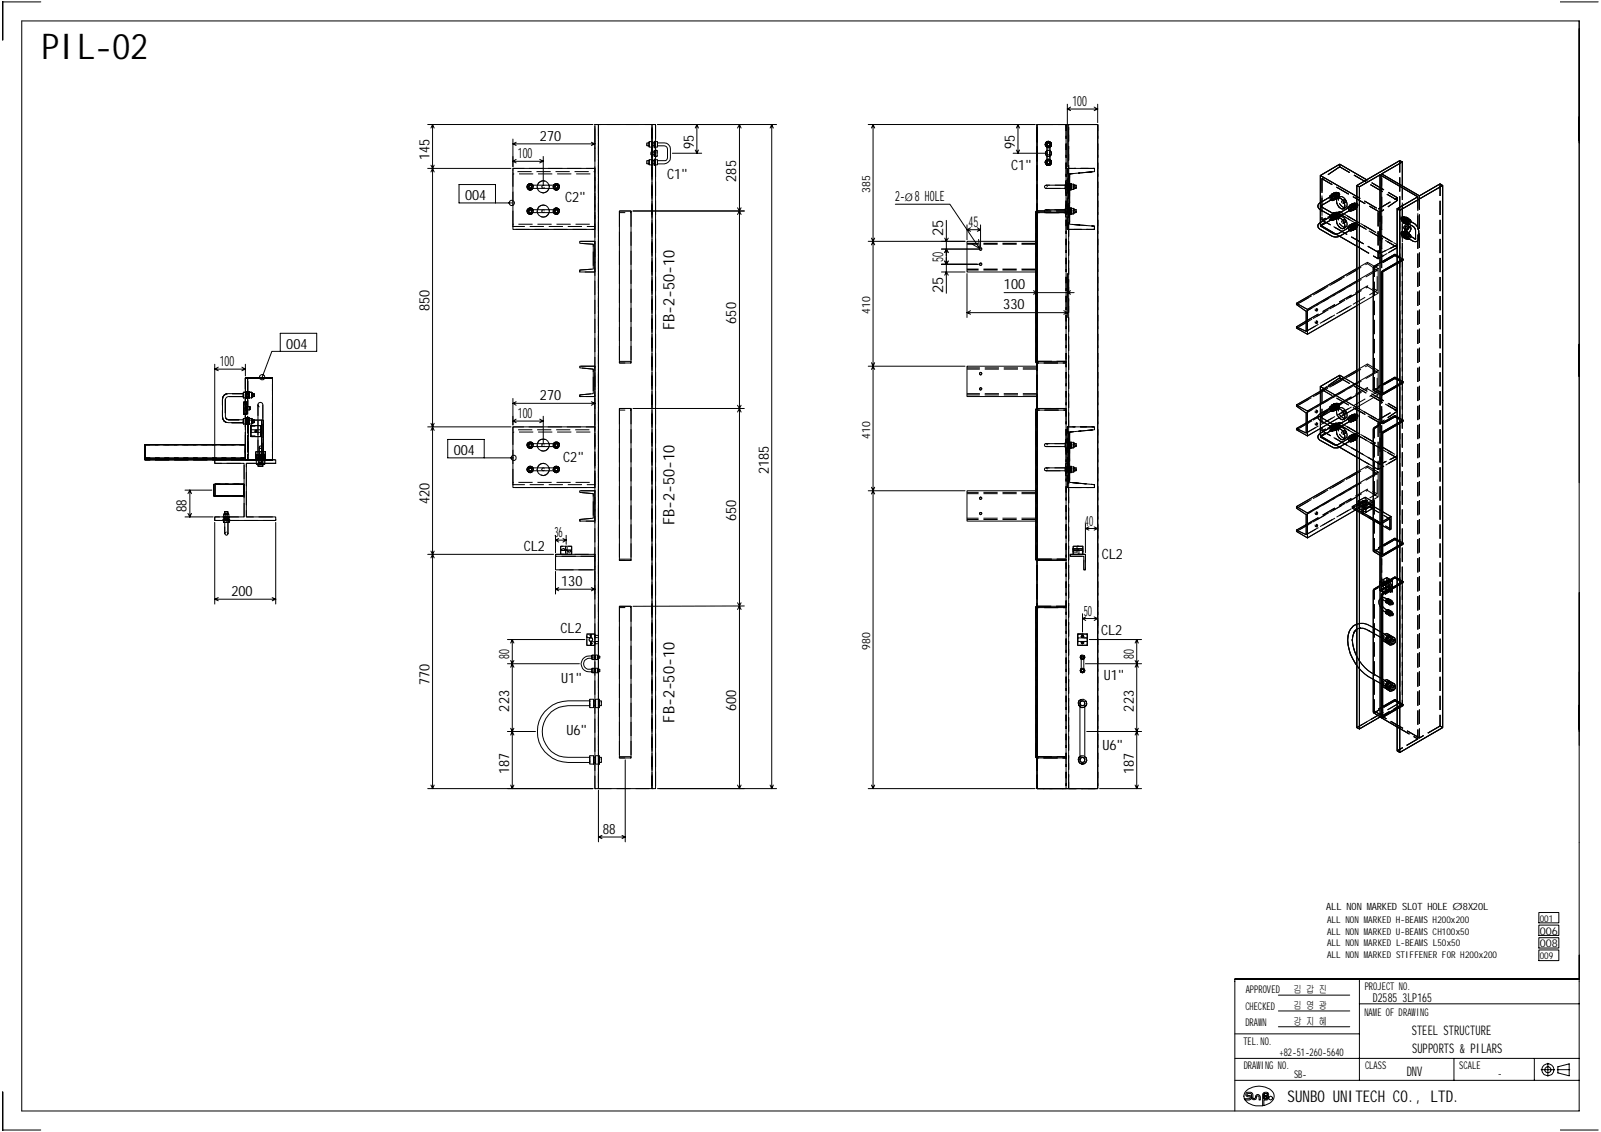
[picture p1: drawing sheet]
<svg xmlns="http://www.w3.org/2000/svg" width="420mm" height="297mm" viewBox="0 0 420 297" stroke-linecap="round" stroke-linejoin="round" font-family="sans-serif">
<defs><g id="words">
<text font-size="9.3" x="10.9" y="15.6">PIL-02</text>
<text font-size="4.2" x="337.8" y="289.2">SUNBO UNITECH CO., LTD.</text>
<g font-size="4.1">
<text x="177" y="86.6" transform="rotate(-90 177 86.6)">FB-2-50-10</text>
<text x="177" y="137.8" transform="rotate(-90 177 137.8)">FB-2-50-10</text>
<text x="177" y="189.6" transform="rotate(-90 177 189.6)">FB-2-50-10</text>
</g>
<g font-size="3.9">
<text x="254.1" y="59.4">45</text>
<text x="247.5" y="62" transform="rotate(-90 247.5 62)">25</text>
<text x="247.5" y="68.7" transform="rotate(-90 247.5 68.7)">50</text>
<text x="247.5" y="77" transform="rotate(-90 247.5 77)">25</text>
</g>
<g font-size="3.7">
<text x="281.3" y="27.8">100</text>
<text x="135.9" y="41.5">100</text>
<text x="141.6" y="37">270</text>
<text x="182" y="39" transform="rotate(-90 182 39)">95</text>
<text x="266.3" y="39" transform="rotate(-90 266.3 39)">95</text>
<text x="112.7" y="42.1" transform="rotate(-90 112.7 42.1)">145</text>
<text x="175" y="47">C1&quot;</text>
<text x="193.1" y="47.7" transform="rotate(-90 193.1 47.7)">285</text>
<text x="265.3" y="44.7">C1&quot;</text>
<text x="122" y="52.4">004</text>
<text x="148.3" y="53">C2&quot;</text>
<text x="234.9" y="52.8">2-ø8 HOLE</text>
<text x="263.4" y="75.9">100</text>
<text x="112.7" y="81.7" transform="rotate(-90 112.7 81.7)">850</text>
<text x="263.2" y="81.2">330</text>
<text x="193.1" y="84.9" transform="rotate(-90 193.1 84.9)">650</text>
<text x="75.1" y="91.4">004</text>
<text x="57.7" y="96">100</text>
<text x="141.6" y="105.1">270</text>
<text x="135.9" y="109.6">100</text>
<text x="119" y="119.3">004</text>
<text x="147.7" y="121.2">C2&quot;</text>
<text x="201.7" y="124.5" transform="rotate(-90 201.7 124.5)">2185</text>
<text x="48.9" y="134.5" transform="rotate(-90 48.9 134.5)">88</text>
<text x="112.7" y="132.3" transform="rotate(-90 112.7 132.3)">420</text>
<text x="193.1" y="136.7" transform="rotate(-90 193.1 136.7)">650</text>
<text x="284.6" y="137.9">40</text>
<text x="145.5" y="141">36</text>
<text x="137.4" y="144.4">CL2</text>
<text x="289.1" y="146.7">CL2</text>
<text x="147.2" y="153.8">130</text>
<text x="60.7" y="156.5">200</text>
<text x="284.3" y="161.5">50</text>
<text x="147.1" y="166">CL2</text>
<text x="288.9" y="166.6">CL2</text>
<text x="133.6" y="172.9" transform="rotate(-90 133.6 172.9)">80</text>
<text x="297.4" y="172.9" transform="rotate(-90 297.4 172.9)">80</text>
<text x="112.7" y="179.7" transform="rotate(-90 112.7 179.7)">770</text>
<text x="147.2" y="179.2">U1&quot;</text>
<text x="289.6" y="178.5">U1&quot;</text>
<text x="133.6" y="186.7" transform="rotate(-90 133.6 186.7)">223</text>
<text x="193.1" y="186.6" transform="rotate(-90 193.1 186.6)">600</text>
<text x="297.4" y="186.7" transform="rotate(-90 297.4 186.7)">223</text>
<text x="148.6" y="192.9">U6&quot;</text>
<text x="289.2" y="196.8">U6&quot;</text>
<text x="133.6" y="203" transform="rotate(-90 133.6 203)">187</text>
<text x="297.4" y="203" transform="rotate(-90 297.4 203)">187</text>
<text x="158.2" y="218.9">88</text>
</g>
<g font-size="3.5">
<text x="370.4" y="271.6">STEEL STRUCTURE</text>
<text x="370.5" y="276.3">SUPPORTS &amp; PILARS</text>
<text x="369.1" y="282.3">DNV</text>
</g>
<text font-size="3.2" x="360.2" y="262.8">D2585 3LP165</text>
<g font-size="3">
<text x="228.3" y="50.6" transform="rotate(-90 228.3 50.6)">385</text>
<text x="228.3" y="82.4" transform="rotate(-90 228.3 82.4)">410</text>
<text x="228.3" y="115.1" transform="rotate(-90 228.3 115.1)">410</text>
<text x="228.3" y="170.4" transform="rotate(-90 228.3 170.4)">980</text>
</g>
<g font-size="2.8">
<text x="403.9" y="245.2">006</text>
<text x="403.9" y="248.5">008</text>
<text x="326.8" y="260.5">APPROVED</text>
<text x="339.3" y="260.6">김 갑 진</text>
<text x="358.1" y="259.7">PROJECT NO.</text>
<text x="326.7" y="264.9">CHECKED</text>
<text x="326.7" y="269.2">DRAWN</text>
<text x="339.3" y="268.8">강 지 혜</text>
<text x="339.3" y="264.7">김 영 광</text>
<text x="358" y="266.4">NAME OF DRAWING</text>
<text x="326.2" y="274.1">TEL.NO.</text>
<text x="326.3" y="280.4">DRAWING NO.</text>
<text x="335.7" y="276.9">+82-51-260-5640</text>
<text x="358.1" y="280.4">CLASS</text>
<text x="382.9" y="280.5">SCALE</text>
<text x="339.5" y="283">SB-</text>
<text x="392.9" y="282.6">-</text>
</g>
<text font-size="2.6" x="347.9" y="238.8">ALL NON MARKED SLOT HOLE Ø8X20L</text>
<g font-size="2.5">
<text x="348.1" y="242.1">ALL NON MARKED H-BEAMS H200x200</text>
<text x="348.1" y="245.2">ALL NON MARKED U-BEAMS CH100x50</text>
<text x="403.9" y="241.9">001</text>
<text x="348.1" y="248.2">ALL NON MARKED L-BEAMS L50x50</text>
<text x="348.1" y="251.4">ALL NON MARKED STIFFENER FOR H200x200</text>
<text x="403.9" y="251.7">009</text>
</g>
</g></defs>
<g fill="none" stroke="#000" stroke-width=".26">
<path d="M.6 .5h10.1M.7 .5v10M409.3 .5h10M414.3 5.5h-408.6v286h408.6v-115.1M414.3 5.5v121.2M414.3 5.5v190.1M414.3 7.5v30M112.2 32.7h43.4M113.5 32.7l-.4 .9M113.5 32.7l.4 .9M113.5 32.7v174.2M134.6 37.8l.8 .4"/>
<path d="M134.6 37.8h21.5M134.6 36.5v7.3M135.4 37.3l-.8 .5M155.1 37.3l1 .5M156.1 32.7h.9v174.2h-.9zM156.1 33.2v5.8M156.1 37.8l-1 .4M157 32.7h14.1M170.3 37.5h-.6v.8h.6M171 37.2h-.7v1.4h.7M171 37.1h.1v1.7h-.1zM171.1 32.7h.9v174.2h-.9z"/>
<path d="M171.1 38.3h.6M171.1 37.5h.6M171.7 39.9h-.9v.7h.9M171.7 37.1h.1v1.7h-.1zM171.7 39.4h.7v1.7h-.7zM171.8 37.2h.7v1.4h-.7M172.5 37.5h1.8a1.59 1.59 0 0 1 1.6 1.6v2.3a1.75 1.75 0 0 1-1.6 1.6h-1.8M172.5 38.3h1.8a.87 .87 0 0 1 .8 .8v2.3a.73 .73 0 0 1-.8 .8h-1.8M172.5 32.7h31.2M182.4 39.4l.4 .8M182.8 32.7l-.4 .9M182.8 32.7l.5 .9"/>
<path d="M182.8 32.7v7.5M183.3 39.4l-.5 .8M194 32.7v174.2M194 32.7l-.5 .9M194 32.7l.4 .9M202.5 32.7l-.5 .9M202.5 32.7l.4 .9M202.5 32.7v174.2M227.8 32.7h43.8M229.1 32.7l-.5 .9M229.1 32.7l.4 .9M229.1 32.7v174.2"/>
<path d="M266.6 39.4l.5 .8M267.1 32.7l-.5 .9M267.1 32.7l.4 .9M267.1 32.7v7.5M267.5 39.4l-.4 .8M272.1 32.7h15.9v174.2h-15.9zM274.6 38.4a.76 .76 0 0 1 .4-1.2l.7 .5v.4l-.2 .3 .2-.3v-.4l-.7-.5-.6 .5v.4l.3 .3M274.6 39.5a.85 .85 0 0 0 0 1.4M274.7 38.6a.81 .81 0 0 1-.3-1.2 .81 .81 0 0 1 1.3 0 .81 .81 0 0 1-.2 1.2M274.7 39.5a.82 .82 0 0 0 0 1.5M274.8 37.6h.6l.1 .3v4.7l-.1 .3-.4 .1-.2-.1-.1-.3zM280 28.6l.9 .4"/>
<path d="M280 28.6h8M280 27.3v16.5M280.9 28.1l-.9 .5M287.1 28.1l.9 .5M288 27.3v4.9M288 28.6l-.9 .4M112.2 44.2h21.9M113.1 43.3l.4 .9M113.5 44.2l-.4 .9M113.5 44.2l.4 .9M113.9 43.3l-.4 .9M134.2 53.2h-13.8v-4.8h9.6v4.8"/>
<path d="M134.6 42.3l.8 .4M134.6 42.3h7.9M135.4 41.8l-.8 .5M138.8 48.8l.3-.2h6.8l.4 .4-.4 .4h-6.8l-.3-.1zM138.8 55.1l7.1-.1 .4 .1v.3v.3l-.4 .1h-6.8l-.3-.1zM139.6 48.6l-.3-.3h-.4l-.5 .7 .5 .7h.4l.3-.3M139.6 55l-.3-.2h-.4l-.4 .1-.1 .5 .5 .6h.4l.3-.2M139.8 48.6a.82 .82 0 0 0-1.2-.2 .82 .82 0 0 0 0 1.2 .82 .82 0 0 0 1.2-.2M139.8 55a.81 .81 0 0 0-1.2-.2 .81 .81 0 0 0 0 1.2 .81 .81 0 0 0 1.2-.2M141 48.6a1.57 1.57 0 0 1 1.5-1.2 1.57 1.57 0 0 1 1.5 1.2M141 49.4a1.57 1.57 0 0 0 1.5 1.2 1.57 1.57 0 0 0 1.5-1.2M141 55a1.57 1.57 0 0 1 1.5-1.2 1.57 1.57 0 0 1 1.5 1.2"/>
<path d="M141 55.8a1.57 1.57 0 0 0 1.5 1.2 1.57 1.57 0 0 0 1.5-1.2M141.6 41.8l.9 .5M142.5 41.1v7.4M142.5 42.3l-.9 .4M145.2 48.6a.82 .82 0 0 1 1.3-.2 .82 .82 0 0 1 0 1.2 .82 .82 0 0 1-1.3-.2M145.2 55a.81 .81 0 0 1 1.3-.2 .81 .81 0 0 1 0 1.2 .81 .81 0 0 1-1.3-.2M145.4 48.6l.3-.3h.5l.5 .7-.5 .7h-.5l-.3-.3M145.4 55l.3-.2h.5l.3 .1 .2 .5-.5 .6h-.5l-.3-.2M156.1 44.2h-21.5v16h21.5M162.5 55.4h3.1v39.8h-3.1zM166.1 55.4h29.2M170.3 42.2h-.6v.8h.6"/>
<path d="M171 41.9h-.7v1.4h.7M171 41.7h.1v1.7h-.1zM171.1 43h.6M171.1 42.2h.6M171.7 41.7h.1v1.7h-.1zM171.8 41.9h.7v1.4h-.7M176.4 40.2h7.7M193.5 54.5l.5 .9M194 55.4l-.5 .9M194 55.4l.4 .9M194.4 54.5l-.4 .9M234.9 53.6h14.3l7.8 11.6"/>
<path d="M248.3 57.8v19.2M253.7 59v3.9M254.6 59.8l-.9 .5M256.4 59.8l.8 .5M257.2 59v5.8M265.8 40.2h8.8M271.8 55.4h7.9v.4l-7.5 .1v38.9h7.5v.4h-7.6l-.4-.3zM274.6 42.1l-.2 .7 .3 .4h.8l.2-.4v-.4l-.2-.3 .2 .3v.4l-.2 .4h-.8l-.3-.4v-.4l.3-.3M274.7 41.8a.85 .85 0 0 0-.3 1.3 .85 .85 0 0 0 1.3 0 .85 .85 0 0 0-.2-1.3M275.5 40.9l.3-.3 .1-.4-.4-.7a.82 .82 0 0 1 0 1.5M279.5 48.6h-5.1l-.4 .4 .4 .4h5.1M279.5 55h-5.1l-.3 .1-.1 .3 .1 .3 .3 .1h5.1"/>
<path d="M279.6 49.7v.9h.8v-.7M279.6 56.1v.9h.8v-.8M280.3 48.3h-.8v1.4h.8M280.3 48.2h.1v1.7h-.1zM280.3 54.7h-.8v1.4h.8M280.3 54.5h.1v1.7h-.1zM280.4 48.2v-.8h-.8v.9M280.4 54.5v-.7h-.8v.9M280.4 48.6h.5M280.4 49.4h.5M280.4 55h.5M280.4 55.8h.5"/>
<path d="M280.9 48.2h.1v1.7h-.1zM280.9 54.5h.1v1.7h-.1zM281 48.3h.7v1.4h-.7M281 54.7h.7v1.4h-.7M281.7 48.6h.6v.8h-.6M281.7 55h.6v.8h-.6M346 58.7l3.3-1.8 .2 .7-3 1.7 3.3 2 .7 .2 .6-.2 2.8-1.6 .4 .1v.6l-2.8 1.6a2.16 2.16 0 0 1-2 0l-3.3-1.9a.84 .84 0 0 1-.2-1.4zM346 53.5l3.3-1.9 .2 .7-3 1.8 3.6 2.1h.7l3.3-1.8 .2 .7-2.8 1.6a2.16 2.16 0 0 1-2 0l-3.3-1.8a.95 .95 0 0 1-.2-1.4zM346.4 53.2v-7.2l9.6 5.6-9.6-5.6v13.1l9.6 5.5-4.6-2.6M346.4 54.9v3.5M346.4 54l3.8 2.2 .9-.2 2.8-1.6 .5 .5-3.5 2.1h-.8l-.6-.3-3.3-1.8a1.01 1.01 0 0 1 0-1.7l2.8-1.6 .5 .3v.4l-2.9 1.7M346.4 59.2l3.4 2.1 .4 .1 .9-.1 2.8-1.6 .4 .1 .1 .4-2.9 1.8-1.4 .1-.6-.1-3.3-1.9a.95 .95 0 0 1 0-1.6l2.8-1.6 .5 .2v.5l-2.9 1.7"/>
<path d="M346.4 46l5.1-2.9 7 4M346.6 59.2v.1M346.6 59.1l-.1 .2M346.6 53.9l-.1 .2M346.7 59.2l3.7 2.2M348.9 56.6h.3h-.3l-.1 .4zM348.9 51.4l.4-.4a.86 .86 0 0 1 .9 .5 .86 .86 0 0 1-.2 1l-.1-.1M348.9 51.4l-.1 .4 .2-.4a.77 .77 0 0 1 .5 1.3l-.3-.2 .4 .1 .2-.3-.2-.5-.3-.4zM349 56.5l-.1 .1M349 51.4l.5-.4a.97 .97 0 0 1 .7 1.2l-.5 .3M349.2 56.6l.3 .3 .3 .6-.3 .3-.3-.1 .4 .1a.87 .87 0 0 0-.3-1.2zM349.5 51v-.1a.96 .96 0 0 1 .8 1.4"/>
<path d="M349.7 56h.5l.3 .2M349.7 50.9v-.1a.86 .86 0 0 1 .9 .4 .86 .86 0 0 1-.1 1l-.1-.1M349.9 55.9h.4l.3 .3M349.9 50.7a.87 .87 0 0 1 .8 .4 .87 .87 0 0 1 0 1M350 52.4l-.4 .2M350 57.6l-.4 .2M350 51.1l.4 .2v.5M350.2 55.9l.6-.2 .3 .3M350.2 57v.5l-.5 .2M350.2 50.7l.4-.2a.73 .73 0 0 1 .6 .5 .73 .73 0 0 1-.3 .8M350.3 57v.6h-.4M350.4 57l-.1 .6"/>
<path d="M350.7 52.1l.4-.2a2.01 2.01 0 0 1 1.6 2.7l-.4 .3a2.1 2.1 0 0 1-1.6-2.8zM350.7 57.4l.4-.3a1.88 1.88 0 0 1 1.6 2.7l-.4 .2a2.07 2.07 0 0 1-1.6-2.6zM350.7 57.5l.3-.3a1.78 1.78 0 0 1 1.5 2.7 1.87 1.87 0 0 1-1.8-2.4zM350.8 57l-.1 .3-.3 .1M350.9 57l-.2 .3M350.9 55.8l.5 .2M350.9 50.6l.3-.1 .2 .3-.1 .5M351 57.2a1.21 1.21 0 0 1 1.2-.4 1.21 1.21 0 0 1 .9 1 1.27 1.27 0 0 1-.6 2.1M351 52a1.21 1.21 0 0 1 1.2-.4 1.21 1.21 0 0 1 .9 1 1.35 1.35 0 0 1-.6 2.2M351 52a1.86 1.86 0 0 1 1.5 2.8 1.86 1.86 0 0 1-1.5-2.8zM351.1 56.9l-.2 .2M351.5 51.7l-.4 .2"/>
<path d="M351.5 57l-.4 .1M353 54.4l-.3 .2M353 59.6l-.3 .2M353.7 59.8l.1-.4h.3l.5 .9-.2 .3-.4-.1h.5a.82 .82 0 0 0-.8-1.1v.4M353.8 54.2l-.1 .4v-.3a.7 .7 0 0 1 .8 .3 .7 .7 0 0 1-.1 .8l-.4-.1 .4 .1 .2-.3-.2-.5zM353.9 59.3l.5-.2a.85 .85 0 0 1 .6 1.2l-.5 .2M353.9 54.2l.5-.4 .2 .1a.92 .92 0 0 1 .4 1.1l-.5 .3M354 59.3l.3-.4a1.14 1.14 0 0 1 .8 1.5h-.4M354 54.1l.1-.3a.86 .86 0 0 1 .9 .5 .86 .86 0 0 1-.1 1l-.2-.1M354.1 54l-.3 .2M354.1 59.2l-.3 .2M354.3 58.9a.95 .95 0 0 1 .8 1.5"/>
<path d="M354.3 53.8l.1-.1a1.01 1.01 0 0 1 .7 1.4M354.5 58.9l.3-.2a.97 .97 0 0 1 .6 1.5h-.1M354.5 53.7a.75 .75 0 0 1 1 .3 .75 .75 0 0 1-.2 .9M354.8 55.2l-.4 .2M354.8 58.7h.1a.89 .89 0 0 1 .8 .5 .89 .89 0 0 1-.2 .9M354.8 53.5l.1-.1a1.14 1.14 0 0 1 .8 1.5h-.2M354.9 59.1l.4 .2v.5M354.9 53.9l.4 .2v.5M355 58.7l.4-.2a.73 .73 0 0 1 .6 .5 .73 .73 0 0 1-.3 .8M355 53.5l.4-.3 .2 .1a.71 .71 0 0 1 .5 .6 .71 .71 0 0 1-.4 .7M355.7 58.6l.2-.1a.45 .45 0 0 1 .2 .8M355.7 53.4l.4-.1 .1 .3-.1 .5"/>
<path d="M356 48.7l11.2-6.5 .7 .3v6.3M362.1 45.9l-5.5 3.1M367.9 42.5l-5.4 3.1 9.9 5.8 5.4-3.2 .7 .5v142.2l-11.3 6.5M368.1 57l-.1-.1a.47 .47 0 0 0-.4 .7h.1M368.8 57.1l-.4-.2a.73 .73 0 0 0-.7 .5 .73 .73 0 0 0 .4 .8M368.9 57.5l-.3 .2-.1 .5M368.9 59.4l-.4-.1-.2 .2-.1 .3 .4 .3M369 58.7l.3 .3M369 57.1l-.1-.1a1.07 1.07 0 0 0-.7 1.5M369.3 57.3l-.3-.2a.97 .97 0 0 0-.6 1.5h.2M369.3 59.8l.6-.3 .3 .4a1.04 1.04 0 0 1-.9 1.1 .78 .78 0 0 1 0-1.2zM369.5 57.3l-.2-.1a1.07 1.07 0 0 0-.6 1.5"/>
<path d="M369.7 59.6h.3l.2 .3-.2 .6-.3 .4h-.4l-.2-.3 .2-.6zM369.7 57.6l.3 .1M369.8 58.8l-.5 .2-.1-.3 .5-.9 .3-.1 .2 .5-.1-.4a.7 .7 0 0 0-.8 .3 .7 .7 0 0 0 .1 .9l.4-.1M369.8 59.4l.2 .2M369.8 57.6l-.3-.3a1.14 1.14 0 0 0-.8 1.4l.4 .1M369.9 57.7l-.5-.2a.82 .82 0 0 0-.6 1.1l.5 .3M369.9 59.5l-.6-.2a.98 .98 0 0 0-.7 1.2l.6 .4M378.5 48.7l-11.3 6.5-.6-.4v142.2l.6 .4v-142.2M152.1 63.3h4v8.1h-4v-.5l3.5-.3v-6.5l-3.5-.3zM227.8 63.3h25.4M228.6 62.5l.5 .8M229.1 63.3l-.5 1"/>
<path d="M229.1 63.3l.4 1M229.5 62.5l-.4 .8M247 65.4h9.8M247 71.4h6.2M247 69.3h9.8M247.9 62.5l.4 .8 .5-.8M247.9 68.5l.4 .8 .5-.8M247.9 72.2l.4-.8 .5 .8M247.9 66.3l.4-.9 .5 .9M253.7 71.8v11.5M253.7 60.3l.9 .4M253.7 60.3h3.5"/>
<path d="M255 64l2 1.2M256.7 62.8l.3 2.4M257.1 65.1h.4v.5h-.4zM257.1 69.1h.4v.5h-.4zM257.2 60.3l-.8 .4M263.4 76.8h18.4M271.1 76.3l1 .5-1 .4M271.7 63.3h-18v8.1h18M272.1 75.9v2.2M280 71.8v11.5M280.9 76.3l-.9 .5 .9 .4M354.8 60.4l-.4 .2"/>
<path d="M356 73.7l-13 7.5-2.9-1.6 2.9 1.6v6.5l-2.9-1.6v-.3l2.6-1.6-2.6 1.6v.3l2.9 1.6 18.6-10.7v-6.6l-18.6 10.8v6.5l13-7.4M356 70.4l-15.9 9.2v.3l2.6 1.8v5.2l-2.6-1.1 2.6 1.1v-5.2l-2.6-1.8v-.3l18.7-10.8 2.8 1.6M362.1 69v-23.1l9.9 5.7-5.4 3.2 5.4-3.2-9.9-5.7v142.2l4.5 2.6-4.5-2.7M366.6 69.2l-3.9 2.2v31.8l3.9-2.1M366.6 67l-.6-.3-5.5 3.1-.2 .5v32l2.2 1.3-.1-32.2 .3-.3 3.9-2.3M368.1 68l-5.4 3.1-.3 .3 .1 32.2-2.2-1.3v-32l.2-.5 5.5-3.1 2.1 1.3v.3l-5.4 3.1v31.8l5.4-3M368.1 60.8l-.5 .1-.1 .4 .2 .2M368.8 60.9a.68 .68 0 0 0-1 .2 .68 .68 0 0 0 .3 1M368.9 61.3l-.3 .2-.1 .5M369 60.8l.3 .1M369 62.6l.3 .2M369 60.9h-.1a.97 .97 0 0 0-.7 1.4"/>
<path d="M369.3 61.1l-.3-.2a1.03 1.03 0 0 0-.6 1.6l.2-.1M369.5 61.2a.87 .87 0 0 0-.9 .4 .87 .87 0 0 0 .1 1M369.7 61.6l-.5 .9 .1 .3 .5-.1h-.5a.91 .91 0 0 1 .6-1.2l.3 .6-.2-.5zM369.7 61.5l.3 .1M369.8 61.5l-.1-.2a.86 .86 0 0 0-.9 .4 .86 .86 0 0 0 .1 1l.2-.1M369.9 61.5l-.5-.2a.85 .85 0 0 0-.6 1.2l.5 .2M371.4 62.6l-1.5-.7-.5 .5a2.49 2.49 0 0 0 2.1 1l.5-.2a3.5 3.5 0 0 0-2.3-5.1l-.3 .4 .1 .2 1.6 1.1a4.7 4.7 0 0 1 .2 3M371.4 62.6l-.1 .1M371.4 62.6l-1.7-.7-.2 .7 1.3 .7a.93 .93 0 0 0 1 0 .93 .93 0 0 0 .4-.8 3.3 3.3 0 0 0-2.5-4.4l-.3 .4 .1 .2a2.5 2.5 0 0 1 1.9 1.6v2.4M371.4 62.6l-.2 .1M56.3 95.6v24.5M56.3 96.8l1 .5"/>
<path d="M56.3 96.8h8.1M57.3 96.3l-1 .5M63.4 96.3l1 .5M64.4 96.8l-1 .5M64.4 95.6v3M73.5 92.2h-2.2l-2.5 6.8M73.5 87.5h9.6v4.7h-9.6zM152.1 96.1h4v7.9h-4v-.4l3.5-.3v-6.5l-3.5-.3zM227.8 96.1h25.4M228.6 95.2l.5 .9M229.1 96.1l-.5 .8M229.1 96.1l.4 .8"/>
<path d="M229.5 95.2l-.4 .9M253.7 82l.9 .5M253.7 82h26.3M254.6 81.5l-.9 .5M257.1 97.8h.4v.5h-.4zM272.1 96.1h-18.4v7.9h18.4M279.1 81.5l.9 .5M280 82l-.9 .5M345.4 81.2l-.1 .2M345.4 84.5l-.1 .1M345.4 84.5l.2-.2 .1 .2-.1 .4-.3-.2zM345.6 81.1l.1 .2-.3 .3z"/>
<path d="M352.6 99.1l-1.1-.6-5.1 2.9 5.1-2.9 4.5 2.6M356 97.2l-15.9 9v.4l2.6 1.8v5.2l-2.6-1.2 2.6 1.2v-5.2l-2.6-1.8v-.4l18.7-10.7 2.8 1.7M366.6 99.3l-.6-.3-3.3 1.8 3.3-1.8 2.1 1.2v.3l-5.6 3.1 4.1-2.2M38 116.7h26.4v3.9h-26.4zM63.9 103.3h-3.9a1.46 1.46 0 0 0-1.6 1.5v4.5a1.47 1.47 0 0 0 1.6 1.6h3.9M63.9 104h-3.9a.88 .88 0 0 0-.9 .8v4.5a.87 .87 0 0 0 .9 .8h3.9M64 105.5h.7v3.2h-.7zM64.6 102.9h-.7v1.5h.7M64.6 109.8h-.7v1.4h.7M64.6 102.8l.1 1.7zM64.6 109.6l.1 1.7zM64.7 106.7h.9v.8h-.9"/>
<path d="M64.7 103.3h.5M64.7 104h.5M64.7 110.1h.5M64.7 110.9h.5M65.1 110.2h4v10.4h-4zM65.2 102.8h.2v1.7h-.2zM65.2 109.6h.2v1.7h-.2zM65.4 102.9h.7v1.5h-.7M65.4 109.8h.7v1.4h-.7M65.8 111.7h2.6v2.8h-2.6zM66.1 103.3h.6v.7h-.6M66.1 110.1h.6v.8h-.6"/>
<path d="M67 112.9h.3v.4h-.3zM67.1 118.5h2.5v1h-2.5zM67.1 119.6h2.5v1h-2.5zM67.7 119.3v-13.1a.64 .64 0 0 1 .6-.6 .64 .64 0 0 1 .7 .6v13.1M67.8 119.9h1.2v.5h-1.2zM68 119.9v-2.6l.4-.3 .2 .3v2.6M68 119.3h-.7v1h.5M68.6 119.3h.9v1h-.5v.5M112.2 112h21.9M113.1 111.1l.8 1.8M113.9 111.1l-.8 1.8M134.6 104.6v6.9"/>
<path d="M134.6 105.8l.8 .5M134.6 105.8h21.5M134.6 110.5l.8 .4M134.6 110.5h7.9M135.4 105.4l-.8 .4M135.4 110l-.8 .5M138.8 116.5l7.1-.1 .4 .1v.2v.4l-.4 .1h-6.8l-.3-.1zM139.6 116.4l-.3-.2h-.4l-.5 .5 .5 .7h.4l.3-.2M139.8 116.4a.81 .81 0 0 0-1.2-.2 .81 .81 0 0 0 0 1.2 .81 .81 0 0 0 1.2-.2M141 116.4a1.57 1.57 0 0 1 1.5-1.2 1.57 1.57 0 0 1 1.5 1.2M141 117.2a1.57 1.57 0 0 0 1.5 1.2 1.57 1.57 0 0 0 1.5-1.2M141.6 110l.9 .5"/>
<path d="M142.5 109.2v7.1M142.5 110.5l-.9 .4M145.2 116.4a.81 .81 0 0 1 1.3-.2 .81 .81 0 0 1 0 1.2 .81 .81 0 0 1-1.3-.2M145.4 116.4l.3-.2h.5l.5 .5-.5 .7h-.5l-.3-.2M155.1 105.4l1 .4M156.1 112h-21.5v15.9h21.5M156.1 104.6v6.9M156.1 105.8l-1 .5M162.5 107.2h3.1v39.9h-3.1zM166.1 107.2h29.2M193.5 106.3l.5 .9M194 107.2l-.5 .9"/>
<path d="M194 107.2l.4 .9M194.4 106.3l-.4 .9M257.1 101.8l.1-.1 .3 .1v.5h-.4zM271.8 107.3l.3-.1h7.6v.4l-7.5 .1v38.9l7.5 .1v.4h-7.6l-.4-.4zM279.5 116.4h-5.1l-.3 .1-.1 .2 .1 .4 .3 .1h5.1M279.6 117.5v.9h.8v-.8M280.3 116.1h-.8v1.4h.8M280.3 116h.1v1.6h-.1zM280.4 116v-.8h-.8v.9M280.4 116.4h.5M280.4 117.2h.5M280.9 116h.1v1.6h-.1z"/>
<path d="M281 116.1h.7v1.4h-.7M281.7 116.4h.6v.8h-.6M345.4 107.9l-.1 .1M345.4 111.2l-.1 .1M345.4 111.2h.3l-.1 .4-.3-.2zM345.6 107.8l.1 .1-.3 .5zM346 114l3.3-1.8 .2 .7-3 1.7 3.6 2.1h.7l3.3-1.7 .2 .6-2.8 1.7a2.16 2.16 0 0 1-2 0l-3.3-1.8a.95 .95 0 0 1-.2-1.5zM346.2 108.6l3.1-1.6 .2 .7-3 1.7 3.3 2 .7 .2 .6-.2 2.8-1.6 .4 .2v.5l-2.8 1.6a2.16 2.16 0 0 1-2 0l-3.3-1.9a.89 .89 0 0 1-.5-.8 .89 .89 0 0 1 .5-.8zM346.4 112.4v1.4M346.4 114.5l3.8 2.2 .9-.1 2.8-1.6 .5 .5-3.5 2h-.8l-.6-.2-3.3-1.8a1.01 1.01 0 0 1 0-1.7l2.8-1.6 .5 .2v.5l-2.9 1.6M346.6 114.5l-.1 .1M346.6 109.2l-.1 .3"/>
<path d="M346.7 114.5l3.7 2.2M347.5 102l-1.1-.6v1.3M348.8 107.2l.1-.4a.73 .73 0 0 1 .7 .3 .73 .73 0 0 1-.1 .8h-.3M348.9 111.9l-.1 .4 .1-.3 .3-.1zM349 110.9a2.07 2.07 0 0 0 2.1 .5l2.8-1.6 .4 .2v.5l-2.8 1.6a2.86 2.86 0 0 1-3.3-.7M349 111.8l-.1 .1M349 111.8v.1M349 106.7l.5-.3a.85 .85 0 0 1 .7 1.2l-.5 .3M349.2 111.9l.3 .3 .3 .7-.3 .3-.3-.2 .4 .1a.89 .89 0 0 0-.4-1.2zM349.2 111.7l-.2 .1M349.2 106.6l.3-.4a1.14 1.14 0 0 1 .8 1.5l-.4 .1M349.5 106.2a1.02 1.02 0 0 1 .8 1.5"/>
<path d="M349.7 111.3h.5l.3 .3M349.7 106.2l.2-.2a1.14 1.14 0 0 1 .8 1.4l-.3 .1M349.9 111.2h.4l.3 .3M349.9 106h.1a.97 .97 0 0 1 .7 1.4M350 112.9l-.4 .2M350 106.6l.2-.2 .2 .7M350.2 111.2l.4-.2 .5 .4M350.2 112.3v.5l-.5 .2M350.2 106l.4-.2a.73 .73 0 0 1 .6 .6 .73 .73 0 0 1-.3 .8M350.3 112.3v.6h-.4M350.4 112.3l-.1 .6M350.7 112.7l.4-.3a2.01 2.01 0 0 1 1.6 2.7l-.4 .3a2.1 2.1 0 0 1-1.6-2.7z"/>
<path d="M350.7 112.8l.3-.3a1.86 1.86 0 0 1 1.5 2.8 1.9 1.9 0 0 1-1.8-2.5zM350.8 112.3l-.1 .3-.3 .1M350.9 112.3l-.2 .3M350.9 111.2l.3-.1 .2 .1M350.9 105.9l.1-.1a.51 .51 0 0 1 .4 .8h-.1M351 112.5a1.21 1.21 0 0 1 1.2-.4 1.21 1.21 0 0 1 .9 1 1.35 1.35 0 0 1-.6 2.2M351 107.3a1.21 1.21 0 0 1 1.2-.3 1.21 1.21 0 0 1 .9 .9 1.27 1.27 0 0 1-.6 2.2M351 107.3a1.82 1.82 0 0 1 1.5 2.8 1.82 1.82 0 0 1-1.5-2.8zM351.1 112.3h-.2M351.5 112.3l-.4 .1M352.8 108.8v.6l-.1 .5-.4 .2-1-.5M353 109.7l-.3 .2"/>
<path d="M353 115l-.3 .1M353.8 109.5l-.1 .5-.1-.2 .3-.3h.2a.75 .75 0 0 1 .3 1.2l-.4-.1 .4 .1 .2-.3-.2-.5-.3-.4zM353.8 114.7l-.1 .4v-.3a.7 .7 0 0 1 .8 .3 .7 .7 0 0 1-.1 .9l-.4-.2 .4 .1 .2-.3-.2-.5zM353.9 114.7l.5-.3 .2 .1a.92 .92 0 0 1 .4 1.1l-.5 .3M353.9 109.5l.5-.3a.85 .85 0 0 1 .6 1.2l-.5 .2M354 114.6l.1-.2a.86 .86 0 0 1 .9 .4 .86 .86 0 0 1-.1 1l-.2-.1M354 109.4l.3-.4a1.14 1.14 0 0 1 .8 1.5l-.4 .1M354.1 109.4l-.3 .1M354.1 114.5l-.3 .2M354.3 114.3l.1-.1a1.01 1.01 0 0 1 .7 1.4M354.3 109a.95 .95 0 0 1 .8 1.5M354.5 114.2a.78 .78 0 0 1 1 .3 .78 .78 0 0 1-.2 1.1"/>
<path d="M354.5 109l.3-.2a.97 .97 0 0 1 .6 1.5h-.1M354.8 110.6l-.4 .1M354.8 115.7l-.4 .2M354.8 114h.1a1.14 1.14 0 0 1 .8 1.4h-.2M354.8 108.8h.1a.89 .89 0 0 1 .8 .5 .89 .89 0 0 1-.2 .9M354.9 114.5l.4 .1v.5M354.9 109.2l.4 .3v.4M355 114l.4-.2 .2 .1a.71 .71 0 0 1 .5 .6 .71 .71 0 0 1-.4 .6M355 108.8a.72 .72 0 0 1 .9 .1 .72 .72 0 0 1 .2 .8l-.4 .3M355.7 114l.4-.1 .1 .2-.1 .5M355.7 108.7l.2-.1a.45 .45 0 0 1 .2 .8M356 100.4l-13 7.5-2.9-1.7 2.9 1.7v6.5l-2.9-1.6v-.4l2.6-1.4-2.6 1.4v.4l2.9 1.6 18.6-10.8v-6.4l-18.6 10.7v6.5l13-7.5-9.6-5.5v13l9.6 5.6-4.6-2.7"/>
<path d="M362.1 103.4v7.8M366.6 111.5l-3.9 2.2v31.8l3.9-2.2M366.6 109.4l-.6-.4-5.5 3.2-.2 .3v32.1l2.2 1.4-.1-32.2 .3-.4 3.9-2.2M368.1 110.2l-5.4 3.2-.3 .4 .1 32.2-2.2-1.4v-32.1l.2-.3 5.5-3.2 2.1 1.2v.4l-5.4 3.1v31.8l5.4-3M48.5 128.6h7.1M48.5 135.6h7.4M49.3 134.7l.5 .9M49.8 128.6l-.5 .9M49.8 128.6l.4 .9M49.8 128.6v7M50.2 134.7l-.4 .9M56.1 127.1h7.9v3h-7.9z"/>
<path d="M56.3 120.6h16v1h-7.7v14h7.7v1h-16v-1h7.7v-14h-7.7zM56.3 137.1v21.4M58.5 135.5h1.7v.2h-1.7zM58.5 136.2l1.7 .1zM58.6 136.3l.1 .7M58.7 135.5v-.6h1.4v.6M58.7 136.3v.8h1.4v-.8M59 137.1v2.9l.4 .5 .4-.5v-2.9M59 134.9v-.6h.8v.6M59 135.7v.5M59.8 135.7v.5M60.2 136.3v.7h-.1"/>
<path d="M64.4 120.6v-21.5h7.1v21.5M67.7 121.8v.5h1.3v-.5M67.7 120.3v.5M67.8 120.8h1.2v.5h-1.2zM68 121.3v.6h.6v-.6M68 120.4v.4h-.7v1h.7M68.6 120.4v.4h.9v1h-.9M72.3 137.1v21.4M127 120.1v-4.8h-9.5v4.8h17.2M138.8 122.8h7.1h.4v.4v.2l-.4 .1h-6.8l-.3-.1zM139.6 122.8l-.3-.3h-.4l-.5 .7 .5 .7h.4l.3-.3M139.8 122.8a.82 .82 0 0 0-1.2-.2 .82 .82 0 0 0 0 1.2 .82 .82 0 0 0 1.2-.2"/>
<path d="M141 122.8a1.57 1.57 0 0 1 1.5-1.2 1.57 1.57 0 0 1 1.5 1.2M141 123.6a1.57 1.57 0 0 0 1.5 1.2 1.57 1.57 0 0 0 1.5-1.2M145.2 122.8a.82 .82 0 0 1 1.3-.2 .82 .82 0 0 1 0 1.2 .82 .82 0 0 1-1.3-.2M145.4 122.8l.3-.3h.5l.5 .7-.5 .7h-.5l-.3-.3M152.1 128.8h4v7.9h-4v-.4l3.5-.3v-6.5l-3.5-.3zM227.8 128.8h25.4M228.6 127.8l.5 1M229.1 128.8l-.5 .8M229.1 128.8l.4 .8M229.5 127.8l-.4 1M257.1 130.5l.1-.1 .3 .1v.5h-.4zM257.1 134.5h.4v.4h-.4z"/>
<path d="M271.7 128.8h-18v7.9h18M279.5 122.8h-5.1h-.3l-.1 .4 .1 .2 .3 .1h5.1M279.6 123.9v.9h.8v-.8M280.3 122.5h-.8v1.4h.8M280.3 122.3h.1v1.7h-.1zM280.4 122.3v-.7h-.8v.9M280.4 122.8h.5M280.4 123.5h.5M280.9 122.3h.1v1.7h-.1zM281 122.5h.7v1.4h-.7M281.7 122.8h.6v.7h-.6M284.8 138.7l.9 .4"/>
<path d="M284.8 138.7h3.2M284.8 137.4v7.6M285.7 138.3l-.9 .4M287.1 138.3l.9 .4M288 137.4v4.4M288 138.7l-.9 .4M345.4 134.6l-.1 .2M345.4 137.8l-.1 .2M345.4 137.9l.3-.1-.1 .5-.3-.1zM345.6 134.4l.1 .2-.1 .4h-.2zM354.8 132.9v.4l7.4 4.3 2.4-1.5v2.9M355.6 133.8l.4 .2"/>
<path d="M356 127.1l-13 7.5-2.9-1.7 2.9 1.7v6.5l-2.9-1.7v-.3l2.6-1.4-2.6 1.4v.3l2.9 1.7 18.6-10.7v-6.5l-18.6 10.7v6.5l13-7.5M356 123.9l-15.9 9v.4l2.6 1.7v5.3l-2.6-1.2 2.6 1.2v-5.3l-2.6-1.7v-.4l18.7-10.7 2.8 1.7M356.3 131.5l2 1.2v.8M356.3 132.4v.9l2 1.1M356.4 132.3l1.2 .8 .3 .6h.3l.1-.3M356.7 132.2l-.2 .2v-.2h.3l.4 .6 1.1 .7 1.9-1v-.9l-2-1.1-1.9 1v.8l.2 .1M358 131.6l.3-.2 .2 .2zM360 132.4l.2 .1-1.9 1M360.2 131.6l-1.9 1.1M360.2 132.5v.8l-1.9 1.1v-.8M364.9 135.5l-2.7 1.6v.5l2.4 1.4 .3-.2v-3.3l-7.2-4.2-2.9 1.6 7.4 4.2M56.3 157.2l1 .4"/>
<path d="M56.3 157.2h16M57.3 156.8l-1 .4M71.4 156.8l.9 .4M72.3 157.2l-.9 .4M112.2 145.4h33M113.1 144.6l.4 .8M113.5 145.4l-.4 1M113.5 145.4l.4 1M113.9 144.6l-.4 .8M145.7 149.9v6M145.7 141.7l.9 .5M145.7 141.7h2.8"/>
<path d="M145.7 140.5v4.5M145.7 146v-.6h10.4v4.1h-10.4v-3.5h10.4M145.7 154.6l.9 .4M145.7 154.6h10.4M146.6 141.3l-.9 .4M146.6 154.2l-.9 .4M147.1 143.3h2.9v1h-1.7l-.5-.4-.7 .4zM147.1 144.4h1.8l.1 .4 .4 .1 .6-.5v1h-2.9zM147.7 141.3l.8 .4M148.5 140.5v2.3M148.5 141.7l-.8 .5M155.1 154.2l1 .4"/>
<path d="M156.1 149.9v6M156.1 154.6l-1 .4M162.5 159.1h3.1v39.8h-3.1zM193.5 158.1l.5 .9M194 159l-.5 .9M194 159l.4 .9M194.4 158.1l-.4 .9M195.3 159l-29.2 .1M271.8 159.2l7.9-.1v.3l-7.5 .1v38.9l7.5 .1v.4h-7.6l-.4-.3zM280.8 145.4h4v4.1h-.5v-3.5h-3.5zM281.5 143.3h2.6v1h-2.6zM281.5 144.4h2.6v1h-2.6z"/>
<path d="M362 152.6l1.8-1.1 .7 .5-1.8 1v.8v-.8zM362.1 145.7v7.9M362.5 157.4l1 .3M362.7 157.4a1.25 1.25 0 0 0 .1 1.8l1 .8M362.7 153.8l.4 .4v.4h-.4l.4-.2M362.7 153.8l-.1-.1-.2 .3 .2 .4 .1 .2 .4-.3M363.5 153.4l1.8-1-.7-.4-1.9 1 .8 .4v2.5M363.8 157.1a1.32 1.32 0 0 0-1.8 .1 1.32 1.32 0 0 0 .1 1.9 2.73 2.73 0 0 0 1.4 1.5M364.3 154.7h.3l-.2 .2h-.1zM364.4 157.2a.67 .67 0 0 0-.7 .1 .67 .67 0 0 0-.2 .8l.4 .1M364.5 157.6h-.2l-.2 .1 .1 .4M364.7 157.5l-.3-.3a.61 .61 0 0 0-.5 .5 .61 .61 0 0 0 .3 .6"/>
<path d="M364.9 158.4l-.1 .1M365.1 157.6l-.3-.2-.6 .5-.1 .3 .4 .5M365.3 158.1v-.4h-.4a.6 .6 0 0 0-.2 1l.3-.1M365.3 158.1l.2 .2-.4 .4zM365.3 152.4v2.4l-1.8 1.1-.8-.5v-.8v.8l-.7-.5v-2.3M365.5 158.1l-.5-.2-.2 .2v.4l.3 .2M366.6 141.6l-.6-.4-3.3 1.9 3.3-1.9 2.1 1.3v.3l-5.6 3.2 4.1-2.3M366.6 153.7l-3.9 2.3v31.9l3.9-2.2M366.6 151.7l-.6-.3-5.5 3.1-.2 .3v32l2.2 1.5-.1-32.2 .3-.4 3.9-2.2M368.1 152.6l-5.4 3.1-.3 .4 .1 32.2-2.2-1.5v-32l.2-.3 5.5-3.1 2.1 1.2v.3l-5.4 3.1v31.9l5.4-3.1M414.3 155.5v36.4M133.1 167.8h20.3"/>
<path d="M133.1 174.1h18.9M134 173.3l.4 .8M134.4 167.8v39.1M134.4 167.8l-.4 .9M134.4 167.8l.4 .9M134.4 174.1l-.4 1M134.4 174.1l.4 1M134.8 173.3l-.4 .8M155 167.3l-.4 .2-.1 .3 .1 .3 .4 .2v1h-1v-2.9h1v1M155.1 167.3l.3 .2 .1 .3-.1 .3-.3 .2v1h1v-2.9h-1v1M155.3 172.7a1.56 1.56 0 0 0-2 .8 1.56 1.56 0 0 0 .8 2.1h1.2M155.3 172.1a2.19 2.19 0 0 0-2.9 2.1 2.19 2.19 0 0 0 2.9 2.1"/>
<path d="M155.3 171.9h.6v1.1h-.6zM155.3 175.3h.6v1.2h-.6zM155.9 172.7h.3M155.9 172.1h.3M155.9 176.3h.3M155.9 175.6h.3M156.2 171.9h.5v1.1h-.5zM156.2 175.3h.5v1.2h-.5zM156.7 172.1h.6v.6h-.6M156.7 175.6h.6v.7h-.6M282.7 166.4h2.6v2.9h-2.6zM283.7 173v2.4"/>
<path d="M283.7 172.2l.3-.1 .3 .4-.3 .2-.3-.1zM283.7 175.7h.5l.1 .2-.1 .3h-.5zM284 161v4.9M284 162.3l.9 .5M284 162.3h4M284.3 173v2.4M284.8 174.1h14.7M284.9 161.9l-.9 .4M285.8 167.8h13.7M287.1 161.9l.9 .4M288 161v3.7M288 162.3l-.9 .5"/>
<path d="M297.8 173.3l.4 .8M298.2 174.1l-.4 1M298.2 174.1l.5 1M298.2 167.8v39.1M298.2 167.8l-.4 .9M298.2 167.8l.5 .9M298.7 173.3l-.5 .8M354.8 168a11.4 11.4 0 0 0 5 8.5l3.5 2.1M355.3 165.9a7.7 7.7 0 0 0 .7 6.3M355.3 165.8a2.65 2.65 0 0 1 3.9-.3l-.2-.1 3.7 2.1M355.5 165.6l-.6 1.5-.1 1M356 163.7a4.6 4.6 0 0 0-2.3 5.7 13.1 13.1 0 0 0 2.3 5.2"/>
<path d="M356 165.2l-.9 .9M363.3 166.4l-3.6-2.1a3.8 3.8 0 0 0-4.4-.3 3.8 3.8 0 0 0-1.7 4.1 12.4 12.4 0 0 0 5.4 9.4l3.7 2.1M364.4 160.1l-.5-.2a.86 .86 0 0 0-.4 1l.4 .2M364.4 160.4l-.4 .4 .2 .1M364.4 167a.81 .81 0 0 0-.6 1.1M364.4 179.1l-.5 .3-.1 .8M364.4 160.3l.1 .2M364.7 160.3l-.1-.1a.56 .56 0 0 0-.6 .3 .56 .56 0 0 0 .2 .7M364.7 166.7a1.23 1.23 0 0 0-1.1 1.9h.2M364.7 178.8a1.23 1.23 0 0 0-1.1 1.9l.2 .1M364.8 161.3h.1M364.9 166.9l-.9-.6a1.23 1.23 0 0 0-1.1 1.8l.7 .5"/>
<path d="M364.9 179l-.9-.6a1.23 1.23 0 0 0-1.1 1.8l.7 .5M365.1 160.5l-.3-.2-.6 .5-.1 .3 .4 .4M365.3 160.9v-.3l-.4-.1a.68 .68 0 0 0-.2 1.1l.3-.2M365.3 161l.2 .1-.4 .4zM365.4 168.1l.6-.1a.73 .73 0 0 1-.1 .7 .73 .73 0 0 1-.7 .3zM365.5 161l-.5-.2-.2 .1-.1 .3 .4 .3M365.8 167.3l-.8-.4a1.31 1.31 0 0 0-1.1 1.9l.8 .4M365.8 179.4l-.8-.4a1.31 1.31 0 0 0-1.1 1.9l.8 .4M365.9 167.9l-.6-.2a.71 .71 0 0 0-.5 .6 .71 .71 0 0 0 .4 .7M365.9 180l-.6-.2a.71 .71 0 0 0-.5 .6 .71 .71 0 0 0 .4 .7M366 168l-.2-.7a1.31 1.31 0 0 0-1.1 1.9l.7-.1M133.1 191.9h7.4"/>
<path d="M134 191.1l.4 .8M134.4 191.9l-.4 1M134.4 191.9l.4 1M134.8 191.1l-.4 .8M154.7 185.2h-5.7a6.8 6.8 0 0 0-6.7 6.7 6.8 6.8 0 0 0 6.7 6.8h5.7M154.7 183.9h-5.7a8.1 8.1 0 0 0-8 8.1 8.1 8.1 0 0 0 8 8.1h5.7M154.7 183.5h1v2.2h-1zM154.7 198.3h1v2.2h-1zM155.7 185.2h.5M155.7 183.9h.5M155.7 198.7h.5M156.2 183.5h1.1v2.2h-1.1z"/>
<path d="M156.2 198.3h1.1v2.2h-1.1zM157.3 183.9h.5v1.3h-.5M157.3 198.7h.5v1.4h-.5M164 199.4v21.5M283.3 185.4v13.1M284.6 185.4v13.1M285.1 191.9h14.4M297.8 191.1l.4 .8M298.2 191.9l-.4 1M298.2 191.9l.5 1M298.7 191.1l-.5 .8M362.1 188.1l-5.5 3.2-.6-.4v-142.2l.6 .3v142.3"/>
<path d="M365.4 180.2l.6-.1a.73 .73 0 0 1-.1 .8 .73 .73 0 0 1-.7 .2zM366 180.1l-.2-.7a1.31 1.31 0 0 0-1.1 1.9l.7-.1M366.6 183.9l-.6-.4-3.3 1.9 3.3-1.9 2.1 1.3v.4l-5.6 3.1 4.1-2.3M113.1 206l.4 .9M113.9 206l-.4 .9M134 206l.4 .9M134.8 206l-.4 .9M155.6 206.9h-43.4M155.7 200.1h.5M157 206.9h14.1M157 207.3v13.6M157 219.6l.9 .4"/>
<path d="M157 219.6h7M157.9 219.2l-.9 .4M163.2 219.2l.8 .4M164 219.6l-.8 .4M193.5 206l.5 .9M194.4 206l-.4 .9M202 206l.5 .9M202.9 206l-.4 .9M203.7 206.9h-31.2M227.8 206.9h43.8M228.6 206l.5 .9M229.5 206l-.4 .9"/>
<path d="M288.5 206.9h11M297.8 206l.4 .9M298.7 206l-.5 .9M403.7 239.4h5.3v2.7h-5.3zM356.6 257v26.5M403.7 242.7h5.3v2.7h-5.3zM403.7 246h5.3v2.7h-5.3zM403.7 249.2h5.3v2.8h-5.3zM414.3 257h-90.3v34.5M324 277.7h90.3M324 271.3h32.6M335.4 269.4h18.7"/>
<path d="M335.4 261.1h18.7M335.4 265.3h18.7M356.6 263.4h57.7M381.5 277.7v5.8M402.5 277.7v5.8M406.1 279v3.4M408.7 279.9l3-.8v3.2l-3-.8zM.6 296.5h10.1M.7 286.5v10.1M324 283.5h90.3M326.4 288.3h1.4l.2-.2v-.2l-1-.3-.2-.3 .2-.6a1.32 1.32 0 0 1 1.6 .2l.2 1.3h.4l.3-.8 .3-.2h.3l.6 .6v.8h-.4v-.8l-.3-.3-.3 .1-.1 .8-.8 .1a1.59 1.59 0 0 1-.5-1.5l-.9-.1-.2 .4 .9 .2 .3 .7-.6 .4h-1.1M327 286.2a5.1 5.1 0 0 1 7 .5 2.13 2.13 0 0 1-1.5 3 4.6 4.6 0 0 1-6.1-1.6 1.9 1.9 0 0 1 .6-1.9z"/>
<path d="M331.6 290.1v-1.5h.7a.65 .65 0 0 0 .4-1 .75 .75 0 0 0-.5-1 .75 .75 0 0 0-1 .7v2.8M331.6 287.8l.9 .1v.2l-.9 .2zM331.7 287h.8v.3l-.9 .1zM404.3 280.7h3.6M408.5 280.7h3.4M409.3 296.5h10"/>
<circle cx="134.3" cy="53.3" r=".71"/>
<circle cx="68.8" cy="99" r=".71"/>
<circle cx="134.8" cy="120.1" r=".71"/>
<circle cx="284" cy="168.6" r=".25"/>
<circle cx="284" cy="175.9" r=".6"/>
<circle cx="284" cy="172.4" r=".58"/>
<circle cx="284" cy="184.5" r=".66"/>
<circle cx="284" cy="199.4" r=".66"/>
<circle cx="284" cy="199.4" r="1.1"/>
<circle cx="284" cy="184.5" r="1.1"/>
<circle cx="333.4" cy="288.1" r=".5"/>
<circle cx="406.1" cy="280.7" r="1.6"/>
<circle cx="406.1" cy="280.7" r=".84"/>
</g>
<g fill="none" stroke="#000" stroke-width=".26" stroke-dasharray="2.4 .8" stroke-linecap="butt">
<path d="M274.4 38.3a.72 .72 0 0 0 1.2 .1 .72 .72 0 0 0-.3-1.2 .72 .72 0 0 0-.9 .7v.4M274.7 37.2a.74 .74 0 0 0-.3 .8 .74 .74 0 0 0 .6 .6 .73 .73 0 0 0 .8-.9 .73 .73 0 0 0-1.1-.5M275.8 37.9a.7 .7 0 0 0-.7-.7 .7 .7 0 0 0-.7 .7 .7 .7 0 0 0 .6 .7l.4-.1 .4-.6M138.7 48.4a.68 .68 0 0 0-.3 .8 .68 .68 0 0 0 .7 .5l.4-.1a.69 .69 0 0 0 0-1.2h-.8M138.7 49.6h.8a.69 .69 0 0 0 0-1.2l-.4-.1a.68 .68 0 0 0-.7 .5 .68 .68 0 0 0 .3 .8M145.6 48.4a.68 .68 0 0 0-.3 .8 .68 .68 0 0 0 .6 .5l.4-.1a.69 .69 0 0 0 0-1.2h-.7M145.6 49.6h.7a.69 .69 0 0 0 0-1.2l-.4-.1a.68 .68 0 0 0-.6 .5 .68 .68 0 0 0 .3 .8M274.4 42.9a.72 .72 0 0 0 1.2 .2 .72 .72 0 0 0-.3-1.2 .72 .72 0 0 0-.9 .7v.3M274.7 42a.68 .68 0 0 0-.1 1.1 .68 .68 0 0 0 1.1-.3 .68 .68 0 0 0-.7-.9l-.3 .1M275.8 42.6a.7 .7 0 0 0-.7-.7 .7 .7 0 0 0-.7 .6 .7 .7 0 0 0 .6 .8l.4-.1 .4-.6M280.3 54.7h-.8v1.4h.8v-1.4M64.6 102.9h-.7v1.5h.7v-1.5"/>
<path d="M64.6 109.8h-.7v1.4h.7v-1.4M280.3 116.1h-.8v1.4h.8v-1.4M366.6 119.6l-3.9 1.9M138.7 122.6a.68 .68 0 0 0-.3 .8 .68 .68 0 0 0 .7 .5l.4-.1a.69 .69 0 0 0 0-1.2h-.8M138.7 123.8h.8a.69 .69 0 0 0 0-1.2l-.4-.1a.68 .68 0 0 0-.7 .5 .68 .68 0 0 0 .3 .8M145.6 122.6a.68 .68 0 0 0-.3 .8 .68 .68 0 0 0 .6 .5l.4-.1a.69 .69 0 0 0 0-1.2h-.7M145.6 123.8h.7a.69 .69 0 0 0 0-1.2l-.4-.1a.68 .68 0 0 0-.6 .5 .68 .68 0 0 0 .3 .8M356.3 133.3l1.9-1.1 2 1.1"/>
</g>
<path d="M358.2 132.2v-.9l-1.8 1" fill="none" stroke="#000" stroke-width=".26" stroke-dasharray="1.6 .6" stroke-linecap="butt"/>
<g fill="none" stroke="#000" stroke-width=".26" stroke-dasharray=".8 .3" stroke-linecap="butt">
<path d="M170.3 38.6v-1.4M171 38.6v-1.4M171 37.2v1.4M171.7 39.4v1.7M171.8 38.6v-1.4M171.8 37.2v1.4M172.4 39.4v1.7M172.5 37.2v1.4M170.3 43.3v-1.4M171 43.3v-1.4M171 41.9v1.4M171.8 43.3v-1.4"/>
<path d="M171.8 41.9v1.4M172.5 41.9v1.4M279.5 49.7v-1.4M279.5 56.1v-1.4M279.6 48.3v1.4M279.6 54.7v1.4M280.3 48.3v1.4M280.3 54.7v1.4M280.3 49.7v-1.4M280.3 56.1v-1.4M281 48.3v1.4M281 54.7v1.4"/>
<path d="M281.7 48.3v1.4M281.7 54.7v1.4M282.3 55.8v-.8v.8M349.8 52.3l-.5-.9 .2-.4M349.9 52.4a.99 .99 0 0 1-.7-1.2M350.4 57l-.5-.9h-.4M350.9 50.6l-.3 .2 .4 .2v.5l.3-.2M354.6 55.1l-.5-.8 .3-.5M354.7 55.2a.96 .96 0 0 1-.7-1.1M355.7 53.4l-.2 .2 .4 .2v.5l.2-.2M355.7 58.6l-.2 .1 .4 .3v.4l.2-.1M367.7 57.6l.2 .2v-.4l.4-.3-.2-.1"/>
<path d="M368.6 58.6l.2-.1a.99 .99 0 0 0 .5-1.2M369.4 57.5l.2 .1a.92 .92 0 0 1-.4 1.1M369.8 57.6l-.3 .9-.4 .3M354.7 60.4l-.4-.3-.3-.8M355 60.3a.73 .73 0 0 1-.9-.9M367.7 61.5l.2 .1v-.4l.4-.3-.2-.1M369.8 61.5v.1a.94 .94 0 0 1-.7 1M63.9 104.4v-1.5M63.9 111.2v-1.4M64.6 104.4v-1.5M64.6 111.2v-1.4M64.6 102.9v1.5"/>
<path d="M64.6 109.8v1.4M65.4 102.9v1.5M65.4 109.8v1.4M65.4 104.4v-1.5M65.4 111.2v-1.4M66.1 102.9v1.5M66.1 109.8v1.4M67.2 112.9l-.3 .2 .3 .3 .1-.1-.1-.4M67.2 113.4l.1-.1-.1-.4-.3 .2 .3 .3M279.5 117.5v-1.4M279.6 116.1v1.4M280.3 117.6v-1.6"/>
<path d="M280.3 116.1v1.4M280.3 117.5v-1.4M280.4 116v1.6M280.4 117.6v-1.6M280.9 116v1.6M281 116.1v1.4M281 116v1.6M281.7 116.1v1.4M282.3 117.2v-.8v.8M349.7 106.2a1.02 1.02 0 0 0 .7 1.3M349.8 107.6a.75 .75 0 0 1-.3-1.2M349.9 107.8l-.4-.4-.3-.8"/>
<path d="M350.4 112.3a.87 .87 0 0 0-.9-.8M350.9 105.9l-.3 .2 .4 .2v.5l.3-.2M354.6 110.4a.75 .75 0 0 1-.2-1.2M354.6 115.6l-.5-.8 .3-.4M354.7 110.6l-.4-.4-.3-.8M354.7 115.7a.96 .96 0 0 1-.7-1.1M355.7 108.7l-.2 .2 .4 .2v.4l.2-.1M355.7 114l-.2 .1 .4 .2v.5l.2-.2M58.7 134.9h1.4M60.1 135.5h-1.4M60.1 136.3h-1.4M60.1 137.1h-1.4"/>
<path d="M60.1 137h-1.4M60.2 137h-1.6M60.2 136.2h-1.6M279.5 123.9v-1.4M279.6 122.5v1.4M280.3 122.5v1.4M280.3 123.9v-1.4M281 122.5v1.4M281.7 122.5v1.4M282.3 123.5v-.7v.7M358 132.4l.3-.2 .2 .2v-.8M358.2 131.3l1.2 .8"/>
<path d="M358.5 132.4l-.2 .2-.3-.2v-.8M360.2 132.5l-1.3-.8M148.3 144.3l-.5-.4-.5 .4M148.9 144.4l.1 .4 .4 .1 .3-.1 .1-.4M363.5 157.7l.3 .2v-.4l.2-.2-.2-.2M363.6 154.5l.2-.3 .7 .4M363.8 153.9l.7 .4v-.7M365.3 153.6l-.4 .1v.5l.4-.5M365.3 154.8l-.4 .3v.3l.4-.1v-.3M155 168.3l-.4-.2-.1-.3 .1-.3 .4-.2M155.1 167.3l.3 .2 .1 .3-.1 .3-.3 .2M284 167.3l.3-.3-.3-.2-.3 .2 .3 .3"/>
<path d="M284 168.4l-.3 .2 .1 .2 .5-.2-.3-.2M154.7 198.7v1.4M155.7 198.7v1.4M156.2 198.7v1.4M157.3 198.7v1.4M157.8 198.7v1.4M154.7 200.1v-1.4M155.7 200.1v-1.4M156.2 200.1v-1.4M157.3 200.1v-1.4"/>
</g>
<g fill="none" stroke="#000" stroke-width=".26" stroke-dasharray=".3 .1" stroke-linecap="butt">
<path d="M134.6 45v.6M271.7 55.7l.4-.3M346.4 59.2l.2 .1M346.5 59.3l.1 .2-.1-.2M346.6 54l-.2 .2 .2-.1M346.6 59.2l-.2 .2 .2-.1M346.8 53.8v.5M349 56.5l.5-.2M350.2 52.2l-.4 .1M354.1 59.4l.3-.3M355 55l-.4 .1M369.2 58.7h-.3l-.1-.1"/>
<path d="M371.3 62.8l.1-.2M272.1 95.2l-.4-.3M345.3 81.4h-.3l.4 .2M345.6 81.1l-.2-.2v.3M345.6 84.3l-.2-.2v.4M351.5 98.5v.6M358.8 95.9v-.4M68 119.9h.6M68.1 118.5h.4M68.1 119.6h.4M68.5 119.5h-.4M68.6 119.9h-.6"/>
<path d="M68.6 119.3h-.6M134.6 112.8v.6M271.7 107.5l.4-.3M345.3 111.3l-.3 .1 .4 .2M345.6 111.1l-.2-.2v.3M345.6 107.8l-.2-.2v.3M346.5 109.4l.1 .2-.1-.1M346.6 114.5l-.2 .2 .2-.1M349 111.8l.5-.2M350.2 107.6h-.4M350.2 112.8l-.4 .1M351.5 110.8v.4"/>
<path d="M355 110.4h-.4M355 115.6h-.4M68 120.6h.6M68 121.6h.6M68 120.8h.6M68 121.3h.6M68 120.4h.6M68.5 120.6h-.4M68.6 121.3h-.6M68.6 120.4h-.6M68.6 120.8h-.6M68.6 121.8h-.6"/>
<path d="M345.3 134.8l-.3 .1 .4 .1M345.3 138l-.3 .1 .4 .2M345.6 134.4l-.2-.1v.3M345.6 137.7l-.2-.1v.2M358.5 133.3h-.5M148.4 143.3h.4M148.4 144.4h.4M148.8 144.3h-.4M148.8 145.4h-.4M271.7 159.3l.4-.2M272.1 147.1l-.4-.4M282.6 144.4h.5"/>
<path d="M282.6 143.3h.5M283.1 145.4h-.5M283.1 144.3h-.5M362.8 152.8l.2-.4M364.5 157.6l-.4 .5M364.9 155.4l-.5-.3M365 158.6l.3-.5M365 157.9l-.1 .5M154 167.3v-.5M155 166.8v.5M155.1 168.8v-.4M155.3 172.7v-.6"/>
<path d="M155.3 176.3v-.7M155.3 172.1v.6M155.3 175.6v.7M155.9 172.1v.6M155.9 175.6v.7M155.9 172.7v-.6M155.9 176.3v-.7M156.1 168.4v.4M156.1 167.3v-.6M156.1 168.9v-.6M156.2 172.1v.6M156.2 175.6v.7"/>
<path d="M156.2 172.7v-.6M156.2 176.3v-.7M156.7 172.7v-.6M156.7 176.3v-.7M156.7 172.1v.6M156.7 175.6v.7M157 167.3v-.6M157 168.9v-.6M157.3 172.1v.6M157.3 175.6v.7M283.7 175.9v-.5M283.7 173v-.5"/>
<path d="M284.3 175.9v-.5M284.3 173v-.5M354.8 168v-.2v.3M355.3 165.9l-.2 .2M356.8 164.8h.3h-.3M364.5 160.5l-.4 .4M365 161.4l.3-.5M365 160.8l-.1 .5M272.1 198.9l-.4-.3"/>
</g>
<path d="M358.5 132.4l-.1 .2-.4-.2v.9l.1-.1 .4 .1v-.9h-.5" fill="none" stroke="#000" stroke-width=".26" stroke-dasharray="2.1 .7" stroke-linecap="butt"/>
<g fill="none" stroke="#000" stroke-width=".26" stroke-dasharray="1.3 .4" stroke-linecap="butt">
<path d="M280.9 55.4v-.4h-.5v.8h.5v-.4M350 55.8l-.2 .2a1.02 1.02 0 0 0 .8 1.3l.2-.1M350.4 52.3a.87 .87 0 0 1-1-.4 .87 .87 0 0 1 .1-1M350.4 57.5l-.3 .1a.97 .97 0 0 1-.6-1.5M354.9 53.4a.88 .88 0 0 0-.1 1 .88 .88 0 0 0 .9 .5M354.9 58.7h-.2a.87 .87 0 0 0 .1 1 .87 .87 0 0 0 .9 .3M355.2 55.1a.86 .86 0 0 1-.9-.4 .86 .86 0 0 1 .1-1M368.2 58.4a.86 .86 0 0 0 .9-.4 .86 .86 0 0 0-.2-1M369.3 57.2l.3 .2a1.02 1.02 0 0 1-.8 1.3h-.2M369.3 59.3h.3a1.04 1.04 0 0 1-.8 1.4l-.2-.2M355.2 60.3l-.2 .1a1.14 1.14 0 0 1-.8-1.4l.2-.1M368.2 62.2l.1 .2a1.14 1.14 0 0 0 .9-1.5h-.3"/>
<path d="M369.3 61.1l.3 .1a1.12 1.12 0 0 1-.8 1.4l-.2-.1M280.9 116.7v-.3h-.5v.8h.5v-.5M350 106l-.2 .1a1.12 1.12 0 0 0 .8 1.4l.2-.2M350 111.2h-.2a.99 .99 0 0 0 1 1.4M350.4 107.6l-.3 .2a.97 .97 0 0 1-.6-1.6M350.4 112.9a.87 .87 0 0 1-1-.5 .87 .87 0 0 1 .1-1M350.9 111.2l-.3 .1 .4 .2v.5l.4-.3v-.5M354.9 108.8l-.2 .1a.87 .87 0 0 0 .1 1 .87 .87 0 0 0 .9 .2M354.9 114a.88 .88 0 0 0-.1 1 .88 .88 0 0 0 .9 .4M355.2 110.4l-.2 .2a1.14 1.14 0 0 1-.8-1.5l.2-.1M355.2 115.6a.86 .86 0 0 1-.9-.4 .86 .86 0 0 1 .1-1M68.6 121.3h-.6v.6h.6v-.6"/>
<path d="M280.9 123.2v-.4h-.5v.7h.5v-.3M359.9 132.7l.1-.3-1.7 1M362.7 167.5l.4 .2-.1-.2 .3-.6 .4-.3-.4-.2M362.7 179.6l.4 .2-.1-.2 .3-.6 .4-.3-.4-.1M363.8 168.6a1.51 1.51 0 0 0 1.1-1.7M363.8 180.8a1.51 1.51 0 0 0 1.1-1.8"/>
</g>
<path d="M275.8 40.6a.81 .81 0 0 0-.3-1.1 .81 .81 0 0 0-1.1 .4 .81 .81 0 0 0 .3 1.1h.8l.3-.4M357.6 133.1l1.8-1 .1 .4 .4 .2-1.8 1M360.3 122.4l-4.3-2.4" fill="none" stroke="#000" stroke-width=".26" stroke-dasharray="2.7 .9" stroke-linecap="butt"/>
<g fill="none" stroke="#000" stroke-width=".26" stroke-dasharray=".5 .2" stroke-linecap="butt">
<path d="M274.6 39.5h.9M275.5 38.4l-.5 .2-.4-.2M139.6 48.6l.2 .4-.2 .4M139.8 48.6v.8M141 49.4v-.8M144 48.6v.8M145.2 49.4v-.8M145.4 49.4l-.2-.4 .2-.4M274.6 42.1l.4-.2 .5 .2M275.5 40.9l-.5 .2-.4-.2M349.2 57.7l-.4-.7M349.5 52.3l-.5-.2v-.5"/>
<path d="M349.5 57.6l-.5-.3v-.4M349.7 51.3v.4l.3 .3M349.7 56.5a.52 .52 0 0 0 .3 .7M350.6 50.8v.4l.4 .3M350.6 56v.4l.4 .2M350.9 55.8l.6-.3 .2 .2M351 50.5v.5l.4 .2M351.1 56.9l.2-.4-.2-.5M352.1 57.9v.4l.4 .3M354.3 55.1l-.4-.2v-.5M354.5 59.3a.47 .47 0 0 0 .5 .7M355.9 58.5a.52 .52 0 0 0 .3 .8"/>
<path d="M355.9 53.3v.5l.3 .2M367.6 57.6l.4-.2v-.5M368.3 59.9l.5-.1v-.5M368.9 58.4a.52 .52 0 0 0 .4-.8M369.9 58a.52 .52 0 0 1-.4 .7M370.2 58.2l-.4 .7M354.3 60.4l-.4-.3v-.4M367.6 61.5l.4-.3v-.4M368.9 60.3l.4-.3v-.4M368.9 62.2l.4-.2v-.5M369.9 61.9v.4l-.4 .3M349.5 107.7l-.5-.3v-.4"/>
<path d="M349.5 112.9l-.5-.2v-.5M349.7 106.7v.4l.3 .2M349.7 111.8v.5l.3 .2M350.6 106.1v.5l.4 .2M350.6 111.3v.4l.4 .3M350.9 111.1l.6-.3 .2 .2M351 111.1v.4l.4 .2M351.1 112.3l.2-.4-.2-.5M352.1 108v.4l.4 .3M352.1 113.3v.4l.4 .3M354.3 110.5l-.4-.3v-.4M354.3 115.6l-.4-.1v-.5"/>
<path d="M354.5 109.5a.47 .47 0 0 0 .5 .6M355.9 108.6a.52 .52 0 0 0 .3 .8M355.9 113.9v.4l.3 .2M139.6 122.8l.2 .4-.2 .4M139.8 122.8v.8M141 123.6v-.8M144 122.8v.8M145.2 123.6v-.8M145.4 123.6l-.2-.4 .2-.4M358.2 130.5l.1 .9M284.3 172.5l-.3 .2-.3-.2M364.4 161.1l.3-.2v-.4"/>
</g>
<g fill="none" stroke="#000" stroke-width=".26" stroke-dasharray="1.2 .4" stroke-linecap="butt">
<path d="M350.9 55.8l-.3 .2 .4 .2v.4l.4-.1v-.5M354.9 59.1l-.4 .2 .5 .2v.5l.3-.2h-.3M67.3 119.3h2.2M354.9 109.2l-.4 .3 .5 .1v.5l.3-.2h-.3M368.1 110.2v.4l-1.5 .9M368.1 100.2v.3l-1.5 .9M67.3 120.8h2.2M67.3 121.8h2.2M67.3 120.3h2.2M358.2 131.3l-1.9 1M154.7 185.7v-2.2M155.7 185.7v-2.2"/>
<path d="M156.2 185.7v-2.2M157.3 185.7v-2.2M154.7 200.5v-2.2M155.7 200.5v-2.2M156.2 200.5v-2.2M157.3 200.5v-2.2"/>
</g>
<g fill="none" stroke="#000" stroke-width=".26" stroke-dasharray="2.2 .8" stroke-linecap="butt">
<path d="M281 49.7h.7v-1.4h-.7v1.4M353.1 54.4a1.86 1.86 0 0 1-1.6-2.8M353.1 59.6a1.78 1.78 0 0 1-1.6-2.7M355.5 58.5l-3.5-2M353.1 109.7a1.78 1.78 0 0 1-1.6-2.7M353.1 115a1.86 1.86 0 0 1-1.6-2.8M355.5 113.9l-3.5-2.1M59 135.5h-.3v-.6h1.4v.6h-1.1M281 123.9h.7v-1.4h-.7v1.4M356.7 132.2l1.6-1-1.8 1M363.8 168.1l.3 .2a.76 .76 0 0 1 .7-1l-.4-.3 .2 .4a.66 .66 0 0 1-.8 .7M283.3 184.6a.65 .65 0 0 0 .9 .5 .65 .65 0 0 0 .3-1 .65 .65 0 0 0-1.1 .1l-.1 .4"/>
<path d="M284 183.9a.63 .63 0 0 0-.7 .7 .63 .63 0 0 0 .8 .5 .63 .63 0 0 0 .4-.9l-.5-.3M284 198.7a.68 .68 0 0 0-.6 .9 .68 .68 0 0 0 1.1 .3 .68 .68 0 0 0-.2-1.1l-.3-.1M284.6 199.4a.66 .66 0 0 0-.7-.7 .66 .66 0 0 0-.6 .7 .66 .66 0 0 0 .7 .7l.3-.1 .3-.6M363.8 180.2l.3 .2a.76 .76 0 0 1 .7-1l-.4-.3 .2 .4a.66 .66 0 0 1-.8 .7"/>
</g>
<g fill="none" stroke="#000" stroke-width=".26" stroke-dasharray="1.7 .6" stroke-linecap="butt">
<path d="M280.4 55.8h.8v-.8h-.8v.8M349.9 57.6h-.1a.94 .94 0 0 1-.3-1.5l.3 .1 .5 .8M279.6 118.4v-3.2M280.4 117.2h.8v-.8h-.8v.8M280.4 118.4v-3.2M349.9 112.9a.93 .93 0 0 1-.4-1.4l.3 .1 .5 .7M68.4 120.6h.2v1h-.6v-1h.4M280.4 123.5h.8v-.7h-.8v.7M357.2 132.8l1.7-1.1-.1-.4-.5-.1M282.6 144.3v-1h.5v1h-.5M282.8 144.4h.3v1h-.5v-1h.2M155 167.2l-1 .1v-.5h1v.4"/>
<path d="M156.1 167.3v-.6h.9v.6h-.9M156.1 168.9v-.6h.9v.6h-.9"/>
</g>
<g fill="none" stroke="#000" stroke-width=".26" stroke-dasharray="2.5 .8" stroke-linecap="butt">
<path d="M138.7 54.8a.74 .74 0 0 0-.3 .8 .74 .74 0 0 0 .7 .5l.4-.1a.69 .69 0 0 0 0-1.2h-.8M138.7 56l.4 .1 .4-.1a.69 .69 0 0 0 0-1.2l-.4-.1a.68 .68 0 0 0-.7 .5 .68 .68 0 0 0 .3 .8M145.6 54.8a.74 .74 0 0 0-.3 .8 .74 .74 0 0 0 .6 .5l.4-.1a.69 .69 0 0 0 0-1.2h-.7M145.6 56l.3 .1 .4-.1a.69 .69 0 0 0 0-1.2l-.4-.1a.68 .68 0 0 0-.6 .5 .68 .68 0 0 0 .3 .8M352.1 60.7l-4.1-2.3M138.7 116.2a.74 .74 0 0 0-.1 1.1 .74 .74 0 0 0 1.1-.1v-.8l-.2-.2h-.8M138.7 117.4a.73 .73 0 0 0 1-.2 .73 .73 0 0 0-.2-1 .73 .73 0 0 0-1 .2v.8l.2 .2M145.6 116.2a.74 .74 0 0 0-.2 1.1 .74 .74 0 0 0 1.2-.1v-.8l-.3-.2h-.7M145.6 117.4a.73 .73 0 0 0 1-.2 .73 .73 0 0 0-.3-1 .73 .73 0 0 0-1 .2v.8l.3 .2M352.1 116.1l-4.1-2.4M360.3 116.6l-4-2.3M366.6 120.2l-3.9-2.2"/>
<path d="M363.1 154.3l1.4-.7-.2-.8-1.8 1M363.8 151.5v2.4l-1.8 1M282.7 167.4v-1h2.6v1M282.7 168.3v1h2.6v-1M285.3 167.4v-1h-2.6v1"/>
</g>
<g fill="none" stroke="#000" stroke-width=".26" stroke-dasharray="1.1 .3" stroke-linecap="butt">
<path d="M350 50.7l-.2 .4a.76 .76 0 0 0 .9 .8M350.6 55.7l-.2 .1a.91 .91 0 0 0 .7 1.2l.1-.2M354.9 53.9l-.4 .2 .5 .2v.5l.3-.2h-.3M355 53.6l-.3 .3 .3 .6 .4 .4 .2-.2M355.4 58.5l-.2 .1a.91 .91 0 0 0 .7 1.2l.2-.2M257.2 65l-.2 .4 .2 .3 .4-.3-.4-.4M257.2 69l-.2 .3 .2 .4 .4-.4-.4-.3M257.2 97.7l-.2 .3 .2 .4 .4-.4-.4-.3M350 111.3l-.2 .4 .2 .6 .6 .3 .1-.2M350.6 105.8l-.2 .1a.91 .91 0 0 0 .7 1.2l.1-.2M354.9 114.5l-.4 .1 .5 .3v.4l.3-.2h-.3M355 114.1l-.2 .1a.94 .94 0 0 0 .6 1.2l.2-.2"/>
<path d="M355.4 108.6l-.2 .1a.91 .91 0 0 0 .7 1.2l.2-.2M68.4 120.8h.2v-.4h-.6v.4h.4M364.5 154.3l-1.8 1.1"/>
</g>
<g fill="none" stroke="#000" stroke-width=".26" stroke-dasharray=".4 .2" stroke-linecap="butt">
<path d="M169.7 38.3v-.8M170.3 37.5v.8M170.3 38.3v-.8M171.1 37.5v.8M171.1 38.3v-.8M171.7 37.5v.8M171.7 39.9v.7M171.7 38.3v-.8M172.5 37.5v.8M172.5 38.3v-.8M274.7 39.5h.8M275.5 38.6l-.5 .2-.3-.2"/>
<path d="M275.5 38.4l-.5 .2-.3-.2M139.6 55l.2 .4-.2 .4M139.8 55v.8M141 55.8v-.8M144 55v.8M145.2 55.8v-.8M145.4 55.8l-.2-.4 .2-.4M169.7 43v-.8M170.3 42.2v.8M170.3 43v-.8M170.8 40.6v-.7M171.1 42.2v.8"/>
<path d="M171.1 43v-.8M171.7 42.2v.8M171.7 43v-.8M171.7 40.6v-.7M172.5 42.2v.8M172.5 43v-.8M274.7 41.8h.8M274.7 42.1l.3-.2 .5 .2M275.5 41h-.8M279.5 49.4v-.8M279.5 48.6v.8M279.5 55.8v-.8"/>
<path d="M279.5 55v.8M280.4 48.6v.8M280.4 55v.8M280.9 49.4v-.8M280.9 48.6v.8M280.9 55.8v-.8M280.9 55v.8M281.2 48.6v.8M281.2 55v.8M281.7 48.6v.8M281.7 49.4v-.8M281.7 55v.8"/>
<path d="M281.7 55.8v-.8M349.2 52.5l-.4-.7M350.2 51.8l-.2-.7M350.2 57l-.2-.7M350.8 57l-.3-.8M350.9 57l-.3-.8M354 55.3l-.3-.7M355 54.6l-.1-.7M355 59.8l-.1-.7M370.2 58.2l-.4 .6M354 60.5l-.3-.7M370.2 62.1l-.4 .6"/>
<path d="M345 81.4v-.3l.4-.2M345 84.7v-.3l.4-.3M345.3 84.6l-.3 .1 .4 .2M63.9 103.3v.7M63.9 110.1v.8M63.9 104v-.7M63.9 110.9v-.8M64.7 107.5v-.8M64.7 103.3v.7M64.7 110.1v.8M64.7 104v-.7M64.7 110.9v-.8"/>
<path d="M64.7 106.7v.8M65.2 103.3v.7M65.2 110.1v.8M65.2 104v-.7M65.2 110.9v-.8M65.6 106.7v.8M66.1 104v-.7M66.1 110.9v-.8M66.1 110.1v.8M66.1 103.3v.7M66.7 103.3v.7M66.7 110.1v.8"/>
<path d="M139.6 116.4l.2 .3-.2 .5M139.8 116.4v.8M141 117.2v-.8M144 116.4v.8M145.2 117.2v-.8M145.4 117.2l-.2-.5 .2-.3M279.5 117.2v-.8M279.5 116.4v.8M280.4 116.4v.8M280.9 117.2v-.8M280.9 116.4v.8M281.2 116.4v.8"/>
<path d="M281.7 116.4v.8M281.7 117.2v-.8M345 108.2v-.4l.4-.2M345 111.4v-.3l.4-.2M346.8 112.2v.8M349.2 107.9l-.4-.7M349.2 113l-.4-.7M350.2 112.3l-.2-.6M350.8 112.3l-.3-.7M350.9 112.3l-.3-.8M354 110.6l-.3-.6M354 115.8l-.3-.7"/>
<path d="M355 109.9l-.1-.7M355 115.1l-.1-.6M59 137.1h.8M59 134.9h.8M59 136.2h.8M59 135.4h.8M59 135.7h.8M59.8 135.7h-.8M59.8 137.1h-.8M59.8 136.2h-.8M279.5 123.5v-.7M279.5 122.8v.7"/>
<path d="M280.4 122.8v.7M280.9 123.5v-.7M280.9 122.8v.7M281.2 122.8v.7M281.7 122.8v.7M281.7 123.5v-.7M345 134.9v-.4l.4-.2M345 138.1v-.4l.4-.1M363.5 153.2l.3-.3-.1-.1M363.8 157.9l.3-.4-.1-.2M364.3 153.7v-.3l.3-.2M364.3 155v-.3l.3-.2"/>
<path d="M364.4 158.2l.3-.1v-.4M364.5 152.7v-.7M364.6 152.8v-.8M365.3 154.8l-.7-.5M363.8 160.7l.2-.2v-.3M283.3 199.4v-.9M283.3 185.4v-.8M284.6 199.4v-.9M284.6 185.4v-.8"/>
</g>
<g fill="none" stroke="#000" stroke-width=".26" stroke-dasharray="1.5 .5" stroke-linecap="butt">
<path d="M281.7 49v.4h.6v-.8h-.6v.4M347.2 57.9l-.4-.2 2.1-1M350.4 57l-.2-.7-.5 .2a.52 .52 0 0 1 .3 .7l.4-.2h-.2M368.5 58.2l.4 .2a.52 .52 0 0 1 .4-.8l-.4-.1v.4l-.3 .3M366 66.7v.3l2.1 1.3M368.5 62l.4 .2v-.5l.4-.2-.4-.2a.52 .52 0 0 1-.3 .8M366 99v.3l2.1 1.2M68.4 119.5h-.3v-1h.4v1h-.1M68.5 119.6v1h-.4v-1h.4M347.2 113.3l-.4-.3 2.1-.9M350.4 112.3l-.2-.6-.5 .1 .3 .3v.4l.4-.2h-.2M366 109v.4l2.1 1.2"/>
<path d="M59 134.9h.8v-.6h-.8v.6M148.4 144.4h.4v1h-.4v-1M148.8 144.3h-.4v-1h.4v1M363.8 152.8l-.8-.4-.2 .4 .7 .4 .2-.4M366 141.2v.4l2.1 1.2M155.1 168.5l1-.1v.4h-1v-.3M362.9 168.1a1.23 1.23 0 0 0 1.1-1.8M363.9 168.8a1.31 1.31 0 0 0 1.1-1.9M362.9 180.2a1.23 1.23 0 0 0 1.1-1.8M363.9 180.9a1.31 1.31 0 0 0 1.1-1.9M366 183.5v.4l2.1 1.3"/>
</g>
<g fill="none" stroke="#000" stroke-width=".26" stroke-dasharray=".2 .1" stroke-linecap="butt">
<path d="M346.4 54l.2 .1M346.5 54.1l.1 .2-.1-.2M346.6 59.1l-.1 .2M349 56.5l.2-.1M351.5 55.5v.4M358.8 75.3v-.3M358.8 69.2v-.4M371.2 62.7l.2-.1M371.3 62.7l.1-.1M371.4 62.7v-.1M346.4 114.5l.2 .1M346.5 114.6l.1 .2-.1-.2"/>
<path d="M346.6 109.2l-.1 .2M347 102.4l-.2-.1v.1M358.8 102v-.3M357.7 134.6l-.4 .2M358.8 128.7v-.4M358.8 122.6v-.4M362.5 157.6l.1-.2-.1 .2M362.5 157.4h.2M364.3 152.8l.2-.1M365.3 154.8l-.4-.1M355.5 165.6l-.2 .2"/>
</g>
<path d="M368.1 68v.3l-1.5 .9M362.7 153.8l1.8-1.1M368.1 152.6v.3l-1.5 .8M368.1 142.5v.3l-1.5 .9M284 175.6l-.3 .3 .3 .4 .3-.4-.3-.3M284 176.3l.3-.4-.3-.3-.3 .3 .3 .4M283.3 199.4a.64 .64 0 0 1 .7-.7 .64 .64 0 0 1 .6 .7M283.3 184.6a.64 .64 0 0 1 .7-.7 .64 .64 0 0 1 .6 .7M368.1 184.8v.4l-1.5 .8" fill="none" stroke="#000" stroke-width=".26" stroke-dasharray="1.1 .4" stroke-linecap="butt"/>
<path d="M350.2 57.5a.73 .73 0 0 1-.7-.4 .73 .73 0 0 1 0-.8l.5 .2 .2 .5M68.4 114.4v.1h-2.6v-.1M68.4 111.8v-.1h-2.6v.1M357.3 131.9l-2.5 1.4M362.7 155.4l1.9-1.1v-.7" fill="none" stroke="#000" stroke-width=".26" stroke-dasharray="1.6 .5" stroke-linecap="butt"/>
<g fill="none" stroke="#000" stroke-width=".26" stroke-dasharray=".7 .3" stroke-linecap="butt">
<path d="M67.7 119.3h1.3M67.8 119.9h1.2M69 119.3h-1.3M67.7 121.8h1.3M67.7 120.3h1.3M67.7 120.8h1.3M67.8 120.8h1.2M67.8 121.3h1.2M67.8 120.4h1.2M68 121.9h.6h-.6M69 120.8h-1.3M69 120.3h-1.2"/>
<path d="M69 121.8h-1.3M69 120.3h-1.3M59 140l.4-.4 .4 .4M363.8 154.2l-.2 .3 .7 .4M364.2 158.1l.2 .1v-.3l.3-.2-.3-.1M155.3 173v-1.1M155.3 176.5v-1.2M155.9 173v-1.1M155.9 176.5v-1.2M156.2 173v-1.1M156.2 176.5v-1.2M156.7 173v-1.1"/>
<path d="M156.7 176.5v-1.2M363.5 160.6l.3 .1v-.4l.2-.1-.2-.2M364.2 160.9l.2 .2v-.3l.3-.3-.3-.1M365.4 169.1l.4-.5 .2-.6M154.7 185.2v-1.3M154.7 183.9v1.3M155.7 183.9v1.3M155.7 185.2v-1.3M156.2 183.9v1.3M156.2 185.2v-1.3M157.3 185.2v-1.3M157.3 183.9v1.3"/>
<path d="M157.8 183.9v1.3M365.4 181.2l.4-.5 .2-.6"/>
</g>
<g fill="none" stroke="#000" stroke-width=".26" stroke-dasharray="2.8 .9" stroke-linecap="butt">
<path d="M138.7 48.2a.85 .85 0 0 0-.2 1.4 .85 .85 0 0 0 1.4-.3 .85 .85 0 0 0-.8-1.1h-.4M138.7 49.8a.83 .83 0 0 0 1.1-.4 .83 .83 0 0 0-.3-1.1 .83 .83 0 0 0-1.1 .3v.8l.3 .4M138.7 54.7a.81 .81 0 0 0-.2 1.3 .81 .81 0 0 0 1.3-.2 .8 .8 0 0 0-.1-1 .8 .8 0 0 0-1-.1M138.7 56.1a.83 .83 0 0 0 1.1-.3 .83 .83 0 0 0-.3-1.1 .83 .83 0 0 0-1.1 .2v.9l.3 .3M145.6 48.2a.85 .85 0 0 0-.2 1.4 .85 .85 0 0 0 1.3-.3 .85 .85 0 0 0-.8-1.1h-.3M145.6 49.8a.83 .83 0 0 0 1.1-.4 .83 .83 0 0 0-.4-1.1 .83 .83 0 0 0-1.1 .3v.8l.4 .4M145.6 54.7a.81 .81 0 0 0-.2 1.3 .81 .81 0 0 0 1.3-.2 .8 .8 0 0 0-.1-1 .8 .8 0 0 0-1-.1M145.6 56.1a.83 .83 0 0 0 1.1-.3 .83 .83 0 0 0-.4-1.1 .83 .83 0 0 0-1.1 .2v.9l.4 .3M138.7 116.1a.81 .81 0 0 0-.2 1.3 .81 .81 0 0 0 1.3-.2 .8 .8 0 0 0-.1-1 .8 .8 0 0 0-1-.1M138.7 117.5a.83 .83 0 0 0 1.1-.3 .83 .83 0 0 0-.3-1.2 .83 .83 0 0 0-1.1 .3v.9l.3 .3M145.6 116.1a.81 .81 0 0 0-.2 1.3 .81 .81 0 0 0 1.3-.2 .8 .8 0 0 0-.1-1 .8 .8 0 0 0-1-.1M145.6 117.5a.83 .83 0 0 0 1.1-.3 .83 .83 0 0 0-.4-1.2 .83 .83 0 0 0-1.1 .3v.9l.4 .3"/>
<path d="M138.7 122.4a.87 .87 0 0 0-.4 .9 .87 .87 0 0 0 .8 .7 .84 .84 0 0 0 .8-1 .84 .84 0 0 0-1.2-.6M138.7 123.9a.81 .81 0 0 0 1-.2 .81 .81 0 0 0 .1-.9 .81 .81 0 0 0-1.3-.2 .81 .81 0 0 0 .2 1.3M145.6 122.4a.87 .87 0 0 0-.4 .9 .87 .87 0 0 0 .7 .7 .84 .84 0 0 0 .8-1 .84 .84 0 0 0-1.1-.6M145.6 123.9a.81 .81 0 0 0 .9-.2 .81 .81 0 0 0 .2-.9 .81 .81 0 0 0-1.3-.2 .81 .81 0 0 0 .2 1.3M362.7 153.8l1.9-1 .2 .1 .1 .6-2 1.2"/>
</g>
<g fill="none" stroke="#000" stroke-width=".26" stroke-dasharray="1 .3" stroke-linecap="butt">
<path d="M350 51.1l-.3 .2 .3 .3v.4l.4-.2h-.2M350 56h-.1a.76 .76 0 0 0 0 .9 .76 .76 0 0 0 .8 .2M350.2 50.7h-.2l.7 .7v.5l.2-.1M350.6 50.5h-.2a.76 .76 0 0 0 .1 .9 .76 .76 0 0 0 .7 .2M350.9 57.1h-.2a.91 .91 0 0 0-.7-1.1l.2-.1M355 58.7l-.2 .1a.76 .76 0 0 0 .1 .9 .76 .76 0 0 0 .7 .2M355.4 53.2l-.2 .1a.76 .76 0 0 0 .1 .9 .76 .76 0 0 0 .8 .2M367.7 58l.2 .1a.71 .71 0 0 0 .6-.5 .71 .71 0 0 0-.1-.7M368.1 58.2l.1 .1a.91 .91 0 0 1 .7-1.2h-.1M368.9 57.1l.2 .1a.82 .82 0 0 1-.9 1.1M367.7 61.9a.7 .7 0 0 0 .8-.3 .7 .7 0 0 0-.1-.9M368.1 62.1h.1a.91 .91 0 0 1 .7-1.2h-.1"/>
<path d="M368.9 60.9l.2 .1a.76 .76 0 0 1-.1 .9 .76 .76 0 0 1-.8 .2M369.4 61.3l.2 .1a.76 .76 0 0 1-.1 .8 .76 .76 0 0 1-.7 .3M257.2 101.7l-.2 .3 .2 .4 .4-.4-.4-.3M350 106.1l-.1 .1a.76 .76 0 0 0 0 .8 .76 .76 0 0 0 .8 .3M350.2 106l-.2 .1a.85 .85 0 0 1 .7 1.2l.2-.1M350.6 111l-.2 .1a.76 .76 0 0 0 .1 .8 .76 .76 0 0 0 .7 .3M350.9 112.3l-.2 .1 .1-.2a.88 .88 0 0 0-.8-.9l.2-.1M355 108.9l-.2 .1a.76 .76 0 0 0 .1 .8 .76 .76 0 0 0 .7 .3M355.4 113.8l-.2 .1a.76 .76 0 0 0 .1 .8 .76 .76 0 0 0 .8 .3M257.2 130.4l-.2 .3 .2 .4 .4-.4-.4-.3M257.2 134.4l-.2 .3 .2 .3 .4-.3-.4-.3M364.8 153.6l-1.7 .8"/>
<path d="M284 167.3l.3-.3-.3-.3-.3 .3 .3 .3M284 168.9l.3-.3-.3-.3-.3 .3 .3 .3M284 172.1l-.3 .4 .3 .2 .3-.2-.3-.4M284 172.7l.3-.2-.3-.4-.3 .4 .3 .2M284.3 167l-.3-.3-.3 .3 .3 .3 .3-.3M284.3 168.6l-.3-.3-.3 .3 .3 .3 .3-.3M363.1 167.7h.3a.66 .66 0 0 0 .3-1.1M363.1 179.8h.3a.66 .66 0 0 0 .3-1.1"/>
</g>
<g fill="none" stroke="#000" stroke-width=".26" stroke-dasharray="3.7 1.3" stroke-linecap="butt">
<path d="M157 32.7v174.2h-.9v-174.2h.9M171.1 32.7v174.2h-14.1v-174.2h14.1M172 32.7v174.2h-.9v-174.2h.9M279.7 32.7v174.2M279.7 32.7v174.2h-7.6v-174.2h7.6M288 32.7v174.2h-15.9v-174.2h15.9M288 32.7v174.2h-7.6v-174.2h7.6M134.6 58.8v.6h21.5v.8h-21.5v-.8M141.9 50.5a1.56 1.56 0 0 0 2.2-1.5 1.56 1.56 0 0 0-2.2-1.4 1.56 1.56 0 0 0-.5 2.5l.5 .4M141.9 56.9a1.59 1.59 0 0 0 2.2-1.5 1.59 1.59 0 0 0-2.2-1.4 1.59 1.59 0 0 0-.5 2.5l.5 .4M156.1 45.6v-1.4h-21.5v.8h21.5M156.1 59.4v-13.8h-21.5v13.2h21.5"/>
<path d="M162.5 55.8v39M162.5 55.4h3.1v.4h-3.1v-.4M165.6 55.8v39M272.1 55.4h7.6v.4h-7.5M272.2 56v38.7M274.4 49.4h5.1v-.8h-5.1M274.4 55.8h5.1v-.8h-5.1M346.8 46.9v10.8M351.5 43.1v.7l15.1 8.8M351.5 43.8l-4.7 3.1 15.3 8.8M351.5 55.5v.6l15.1 8.8M352.6 56.1l14 8.2v.6l-5 3"/>
<path d="M361.6 54.9l5-3-8.1-4.8M366.6 51.9v.7l-4.5 3.1v10.8l4.5-2.2M366.6 51.9v.7l-4.5 3.1v10.8M367.2 55.2v-13M367.9 56.9v-8.1M367.9 48.8v135.9l-5.4 3.2v-142.3M372 59.7v-8.1M156.1 60.2v-16M156.1 63.3h-4v.5l3.5 .3v6.5l-3.5 .3v.5h4v-8.1M271.7 70.9h-18M271.7 70.6h-18M271.7 64.1h-18"/>
<path d="M271.7 63.8h-18M280 60.2h7.1v-.9l-6.5-.5v-13.2l6.5-.6v-.8h-7.1v16h7.1v-.9l-6.5-.5v-13.2l6.5-.6v-.8h-7.1v16M280 60.2h7.1v-.9l-6.5-.5v-13.2l6.5-.6v-.8h-7.1v16M340.1 79.9l15.9-9M356 64.6l5.6 3.3v-13l-5.6-3.3M361.3 76.2v-5.3l-18.6 10.8M361.3 70.9l-2.5-1.7-18.7 10.7M361.6 77l-2.8-1.7-18.7 10.8M362.1 66.5l-15.3-8.8 4.7-2.2 15.1 8.8v.6l-5 3M362.5 68.7v-23.1M366 67l-5.5 3.3 .1 31.7M366.6 64.3l-4.5 2.2-9.3-5.3"/>
<path d="M366.6 64.9l-10.3-6M64.4 99.1v21.5h7.1v-21.5h-7.1M65 99.1v21.5h6.5v-21.5h-6.5M71.5 99.1v21.5h-6.5v-21.5h6.5M156.1 96.1h-4v.4l3.5 .3v6.5l-3.5 .3v.4h4v-7.9M162.5 94.8h3.1v.4h-3.1v-.4M271.7 94.9v-39.2M272.1 96.8h-18.4M272.1 96.5h-18.4M272.2 94.8h7.5v.4h-7.6M340.1 86.1l15.9-9.1M342.7 84.2l16.1-9.2 2.5 1.2-18.6 10.7"/>
<path d="M342.7 84.2l13.3-7.6M342.7 86.9l13.3-7.6M342.7 81.7l13.3-7.7M351.5 98.5v.6l15.1 8.8M351.5 99.1l-4.7 3.2 15.3 8.7M361.3 97.6l-2.5-1.7-18.7 10.7M63.9 104v-.7h-3.9a1.46 1.46 0 0 0-1.6 1.5v4.5a1.47 1.47 0 0 0 1.6 1.6h3.9v-.8h-3.9a.87 .87 0 0 1-.9-.8v-4.5a.88 .88 0 0 1 .9-.8h3.9M64 107.1v1.6h.7v-3.2h-.7v1.6M64.4 116.7h-26.4v3.5h26.4v-3.5M65.8 113.4v-1.7v2.8h2.6v-2.8h-2.6h2.6v1.7M65.8 113.4h2.6v1h-2.6v-1M65.8 112.8h2.6v-1h-2.6v1"/>
<path d="M67.1 118.5h2.5v1h-2.5v-1M68.4 119.3h.6v-13.1a.64 .64 0 0 1-.7 .6 .64 .64 0 0 1-.6-.6v13.1h.7M68.6 110.2v10.4h-3.5v-10.4h3.5M69.1 110.2v10.4h-.5v-10.4h.5M141.9 118.3a1.59 1.59 0 0 0 2.2-1.5 1.59 1.59 0 0 0-2.2-1.5 1.59 1.59 0 0 0-.5 2.6l.5 .4M156.1 113.4v-1.4h-21.5v.8h21.5M162.5 107.6v39.1M162.5 107.2h3.1v.4h-3.1v-.4M165.6 107.6v39.1M272.1 103.6h-18.4M272.1 103.3h-18.4M272.1 107.2h7.6v.4h-7.5"/>
<path d="M272.2 107.8v38.7M274.4 117.2h5.1v-.8h-5.1M340.1 112.8l15.9-9.2M340.1 106.6l15.9-9.1M342.7 111l16.1-9.3 2.5 1.2-18.6 10.7M342.7 111l13.3-7.7M342.7 113.6l13.3-7.6M342.7 108.4l13.3-7.7M346.8 102.3v10.7M351.5 110.8v.7l15.1 8.7M352.6 111.5l7.7 4.4M356 120l5.6 3.2v-13.1l-5.6-3.2"/>
<path d="M361.3 102.9v-5.3l-18.6 10.8M361.6 110.1l5-2.8-10.6-6.2M361.6 103.6l-2.8-1.6-18.7 10.8M361.6 111.5v-1.4l-5.6-3.2M361.6 110.1l5-2.8-5.5-3.3M362.1 111l-6.6-3.8M362.5 111v-7.4M362.7 117.3l3.9 2.3v.6l-3.9 2.3M366 109.4l-5.3 2.9-.2 .3 .1 31.7M366.6 107.3v.6l-4.5 3.1v10.8l4.5-2.2M366.6 107.9l-6.1-3.6M367.9 110.1v-9.5"/>
<path d="M367.9 100.1v-31.7M56.1 130.1h7.9v-3h-7.9M56.4 127.1v3h7.6v-3h-7.6M56.4 130.1h7.6v-3h-7.6M64.4 120.6h-26.4v-3.9h26.4v3.9M64.4 120.2h-26.4v-3.5h26.4v3.5M64.4 120.6h7.1M64.4 120.6h7.1v-21.5h-7.1v21.5M69.6 120.6h-2.5v-1h2.5v1M69.6 120h-2.5v-.4h2.5v.4v-.4h-2.5v.4M72.3 121.6h-7.7v14h7.7v1h-16v-1h7.7v-14h-7.7v-1h16v1M134.6 126.6v.6h21.5v.7h-21.5v-.7"/>
<path d="M141.9 124.6a1.59 1.59 0 0 0 2.2-1.4 1.59 1.59 0 0 0-2.2-1.5 1.59 1.59 0 0 0-.5 2.6l.5 .3M156.1 127.9v-15.9M156.1 127.2v-13.8h-21.5v13.2h21.5M156.1 128.8h-4v.4l3.5 .3v6.5l-3.5 .3v.4h4v-7.9M271.7 136.3h-18M271.7 136h-18M271.7 129.5h-18M271.7 129.2h-18M274.4 123.5h5.1v-.7h-5.1M280 127.9h7.1v-.7l-6.5-.6v-13.2l6.5-.6v-.8h-7.1v15.9h7.1v-.7l-6.5-.6v-13.2l6.5-.6v-.8h-7.1v15.9M280 127.9h7.1v-.7l-6.5-.6v-13.2l6.5-.6v-.8h-7.1v15.9M340.1 139.4l15.9-9"/>
<path d="M340.1 133.3l15.9-9.1M342.7 137.7l16.1-9.4 2.5 1.2-18.6 10.8M342.7 137.7l13.3-7.7M342.7 135l13.3-7.6M357.7 131.3v3.3l7.2 4.2M360.3 120.8l-7.5-4.3M361.3 129.5v-5.2l-18.6 10.7M361.3 124.3l-2.5-1.7-18.7 10.7M361.6 130.4l-2.8-1.7-18.7 10.7M362.1 121.8l-15.3-8.8 4.7-2.2 15.1 8.8v.6l-5 3M362.2 137.6l-4.9-2.8v-2.9l7.3 4.2M145.7 145.4h10.4v4.1h-10.4v-4.1"/>
<path d="M148.9 144.4h-1.8v1h2.9v-1h-.2M156.1 146h-10.4M162.5 159.4v39.1M165.6 159.4v39.1M271.7 146.7v-39.2M272.1 159.1h7.6v.3h-7.5M272.2 159.6v38.8M272.2 146.7h7.5v.4h-7.6M280.8 145.4v.6h3.5v3.5h.5v-4.1h-4M281.5 143.3h2.6v1h-2.6v-1M281.5 143.9h2.6v.4h-2.6v-.3v.3h2.6v-.4M284.1 145.4h-2.6v-1h2.6v1"/>
<path d="M342.7 140.3l13.3-7.6M362.5 153.3v-7.3M366 151.6l-5.5 3.3 .1 31.7M367.9 152.5v-9.6M367.9 142.4v-31.8M155 168.3v1h-1v-2.9h1v1M155.1 167.4v-1h1v2.9h-1v-1M285.3 168.3h-2.6v-.9h2.6v.9M285.3 167.4h-2.6v.9h2.6v-.9M285.3 168.3v1v-2.9h-2.6v2.9h2.6h-2.6v-1M271.7 198.6v-39.3M272.2 198.5h7.5v.4h-7.6"/>
<path d="M283 185a1.11 1.11 0 0 0 1.8 .3 1.11 1.11 0 0 0-.3-1.8 1.11 1.11 0 0 0-1.6 .9l.1 .6M283 199.8a1.11 1.11 0 0 0 1.8 .4 1.11 1.11 0 0 0-.3-1.8 1.11 1.11 0 0 0-1.6 .8l.1 .6M366.6 190.7l5.4 3.2v-130.7M366.6 190.7l5.4 3.2v-142.3M367.2 184.4l-11.2 6.5M367.9 184.7v-31.7M367.9 184.7l-.7-.3v-142.2M372.4 193.6l-9.9-5.7M372.4 193.6l-9.5-5.5M377.8 190.5l-5.4 3.1v-142.2M378.5 190.9l-.7-.4v-142.3M157 206.9v-174.2"/>
<path d="M171.1 206.9v-174.2M272.1 206.9v-174.2h7.6v174.2h-7.6M280.4 206.9v-174.2M280.4 206.9h7.6M280.4 206.9v-174.2h7.6v174.2"/>
</g>
<path d="M68 117.3l.4 .4 .2-.4v2.6h-.6v-2.6M59.8 140v-2.9h-.8v2.9M148.3 144.3h1.7v-1h-2.9v1h.2M162.5 159.1h3.1v.3h-3.1v-.3M162.5 146.7h3.1v.4h-3.1v-.4M162.5 198.5h3.1v.4h-3.1v-.4" fill="none" stroke="#000" stroke-width=".26" stroke-dasharray="3.6 1.3" stroke-linecap="butt"/>
<path d="M353.1 52.6v.5l-.6 .3a.51 .51 0 0 0-.4-.7l.6-.3 .4 .2M353.1 57.8v.4l-.6 .4v-.4l-.4-.3 .6-.3 .4 .2M64.7 106.7h.9v.8h-.9v-.8M69.6 119.1v.4h-2.5v-.4M353.1 107.9v.5l-.6 .3v-.4l-.4-.3 .6-.3 .4 .2M353.1 113.1v.5l-.6 .4v-.6l-.4-.1 .6-.4 .4 .2M59.8 136.2v-.8h-.8v.8h.8M69 121.3v-.5h-1.2v.5h1.2M69 120.4v-.5h-1.2v.5h1.2M281.5 144.9v-.5h2.6v.5" fill="none" stroke="#000" stroke-width=".26" stroke-dasharray="1.9 .6" stroke-linecap="butt"/>
<path d="M351.5 56.1l-5.1 3M367.9 67.9v-5.9M69.6 119.5h-2.5v-.4h2.5v.4M281.5 144.4h2.6v.5h-2.6v-.5" fill="none" stroke="#000" stroke-width=".26" stroke-dasharray="3.2 1.1" stroke-linecap="butt"/>
<path d="M352 99.4l-.5-.3-4.7 3.2M65.8 112.8v1.7h2.6v-1.7M372 193.9l-5.4 3.1" fill="none" stroke="#000" stroke-width=".26" stroke-dasharray="3.4 1.2" stroke-linecap="butt"/>
<path d="M351.5 111.5l-5.1 2.9" fill="none" stroke="#000" stroke-width=".26" stroke-dasharray="3.1 1.1" stroke-linecap="butt"/>
<g fill="none" stroke="#000" stroke-width=".26" stroke-dasharray="1.4 .5" stroke-linecap="butt">
<path d="M274.8 42.9h.6v-.6l-.4-.1-.2 .1v.6M275 42.2l-.3 .4 .1 .3 .2 .1 .4-.1 .1-.3-.5-.4M280.9 49v-.4h-.5v.8h.5v-.4M281.7 55.4v.4h.6v-.8h-.6v.4M367.9 60.8v-2.6M65.2 104v-.7h-.5v.7h.5M65.2 110.9v-.8h-.5v.8h.5M66.1 104h.6v-.7h-.6v.7M66.1 110.8l.6 .1v-.8h-.6v.7M281.7 116.7v.5h.6v-.8h-.6v.3M349.8 112.9l-.4-.6v-.6l.1-.1 .3 .1 .4 .6M350 106.4l-.3 .3 .3 .1v.5l.4-.2-.4-.2v-.3"/>
<path d="M59.4 135.7h-.4v.5h.8v-.5h-.4M67.7 122.3h1.3h-1.3M281.7 123.2v.3h.6v-.7h-.6v.4M364.9 154.2l-.6-.5 .3-.1v-.4l.7 .5M366 151.4v.2l2.1 1.3"/>
</g>
<g fill="none" stroke="#000" stroke-width=".26" stroke-dasharray="1.4 .4" stroke-linecap="butt">
<path d="M274.8 38.2h.6v-.6h-.6v.6M275 37.5l-.2 .1-.1 .3 .3 .4 .4-.1 .1-.3-.1-.3-.4-.1M138.8 48.8v.5l.3 .1 .3-.1v-.5l-.3-.2-.3 .2M138.8 55.1v.6h.6v-.6h-.6M139.5 49l-.4-.4-.4 .4 .4 .4 .4-.4M139.5 55.4l-.1-.3-.3-.1-.4 .4 .1 .3 .3 .1 .3-.1 .1-.3M142.3 48.8l-.2 .2 .4 .4 .4-.4-.4-.4-.2 .2M142.3 55.1l-.2 .3 .2 .3h.5l.1-.3-.1-.3h-.5M145.7 48.8v.5l.2 .1 .4-.1v-.5l-.4-.2-.2 .2M145.7 55.1v.6h.6v-.6h-.6M146.3 49l-.4-.4-.3 .4 .3 .4 .4-.4M146.3 55.4v-.3l-.4-.1-.3 .4 .1 .3 .2 .1 .4-.1v-.3"/>
<path d="M274.8 40.5h.6v-.5h-.6v.5M346.8 55.3v2.4M350 50.6l-.2 .1a1.07 1.07 0 0 0 .8 1.4l.2-.1M138.8 116.5v.6h.6v-.6h-.6M139.5 116.7l-.1-.2-.3-.1-.4 .3 .1 .4 .3 .1 .3-.1 .1-.4M142.3 116.5l-.2 .2 .2 .4h.5l.1-.4-.1-.2h-.5M145.7 116.5v.6h.6v-.6h-.6M146.3 116.7v-.2l-.4-.1-.3 .3 .1 .4 .2 .1 .4-.1v-.4M138.8 122.8v.6h.6v-.6h-.6M139.5 123.2l-.1-.4h-.3h-.3l-.1 .4 .4 .3 .3-.1 .1-.2M142.3 122.8l-.2 .4 .2 .2h.5l.1-.2-.1-.4h-.5M145.7 122.8v.6h.6v-.6h-.6"/>
<path d="M146.3 123.2v-.4h-.4h-.2l-.1 .4 .3 .3 .4-.1v-.2M364.9 155.4l-.6-.4 .3-.2v-.3l.7 .3v.2"/>
</g>
<path d="M345.3 108l-.3 .2 .4 .2" fill="none" stroke="#000" stroke-width=".26" stroke-dasharray=".3 .2" stroke-linecap="butt"/>
<path d="M346.8 46.9v6" fill="none" stroke="#000" stroke-width=".26" stroke-dasharray="3.3 1.1" stroke-linecap="butt"/>
<path d="M366 99.3l-5.6 3.1M366.6 107.3v.6l-4.5 3.1v.2M69.5 121.8v-1h-2.2v1h2.2M69.5 120.3v-1h-2.2v1h2.2M366 141.6l-5.6 3.1M361.5 187.7l-5.5 3.2M366 183.9l-5.6 3.1" fill="none" stroke="#000" stroke-width=".26" stroke-dasharray="3.5 1.2" stroke-linecap="butt"/>
<g fill="none" stroke="#000" stroke-width=".26" stroke-dasharray=".9 .3" stroke-linecap="butt">
<path d="M171 38.8v-1.7M171.1 38.8v-1.7M171.7 37.1v1.7M171.8 37.1v1.7M171 43.4v-1.7M171.1 43.4v-1.7M171.7 41.7v1.7M171.8 41.7v1.7M280.3 49.9v-1.7M280.3 56.2v-1.7M280.4 48.2v1.7M280.4 54.5v1.7"/>
<path d="M280.4 49.9v-1.7M280.4 56.2v-1.7M280.9 48.2v1.7M280.9 54.5v1.7M281 48.2v1.7M281 54.5v1.7M282.3 49.4v-.8v.8M349.7 50.9a1.02 1.02 0 0 0 .7 1.2M349.7 56a1.07 1.07 0 0 0 .7 1.4M354.5 53.7a.99 .99 0 0 0 .8 1.2M354.5 58.9a.99 .99 0 0 0 .8 1.3M355 53.5l.6 .7 .1 .4"/>
<path d="M355 58.7a.99 .99 0 0 1 .6 1.2l.1-.1M368.6 62.4h.2a1.14 1.14 0 0 0 .5-1.3M368.6 60.1l.3 .2v-.5l.4-.2-.4-.2M64.6 104.5v-1.7M64.6 111.3v-1.7M64.7 104.5v-1.7M64.7 111.3v-1.7M65.2 102.8v1.7M65.2 109.6v1.7M65.4 102.8v1.7M65.4 109.6v1.7M349.7 111.3a1.07 1.07 0 0 0 .7 1.4"/>
<path d="M354.5 109a.99 .99 0 0 0 .8 1.3M354.5 114.2a1.1 1.1 0 0 0 .8 1.4M355 108.8v.1a.99 .99 0 0 1 .6 1.2l.1-.1M355 114l.6 .7 .1 .4M58.5 135.5h1.7M58.5 135.7h1.7M58.6 136.3h1.6M59.8 134.3h-.8h.8M60.2 136.3h-1.7M60.2 136.2h-1.7M280.3 124v-1.7M280.4 122.3v1.7"/>
<path d="M280.4 124v-1.7M280.9 122.3v1.7M281 122.3v1.7M363.5 158.1a.61 .61 0 0 0 .7-.3 .61 .61 0 0 0-.1-.8M364.2 158.4l.3 .1a.68 .68 0 0 0 .3-1.1M365.3 155v-.2l-.4 .3v.3l.4-.1v-.3M363.5 160.9a.61 .61 0 0 0 .7-.2 .61 .61 0 0 0-.1-.8M364.1 168.3l.2 .1a.72 .72 0 0 0 .5-1.1M364.2 161.3h.3a.6 .6 0 0 0 .3-1M365.5 167.7l.2 .3-.1 .3-.3 .5-.4-.1M365.5 179.8l.2 .3-.1 .3-.3 .5-.4-.1M364.1 180.4l.2 .1a.72 .72 0 0 0 .5-1.1"/>
</g>
<g fill="none" stroke="#000" stroke-width=".26" stroke-dasharray=".6 .2" stroke-linecap="butt">
<path d="M351 55.7v.5l.4 .3M352.1 52.7v.5l.4 .2M352.7 52.4v.4l.4 .3M352.7 57.6v.5l.4 .1M354.5 54.1v.4l.5 .3M355.5 53.6v.4l.4 .3M355.5 58.7v.6l.4 .1M367.9 57.8l.4-.2v-.5M367.9 61.6l.4-.1v-.6M351 105.8v.5l.4 .3M352.7 107.7v.5l.4 .2M352.7 112.9v.5l.4 .2"/>
<path d="M354.5 114.6v.5l.5 .2M355.5 108.9v.5l.4 .1M355.5 114.1v.4l.4 .3M364.2 158.3l.5-.8M283.7 175.9l.3-.3 .3 .3M364.2 161.2l.5-.9"/>
</g>
<path d="M274.2 37.9a.86 .86 0 0 0 1 .9 .86 .86 0 0 0 .7-1.2 .86 .86 0 0 0-1.3-.4l-.4 .7M274.4 38.3a.85 .85 0 0 0 1.3 0 .85 .85 0 0 0-.5-1.3 .85 .85 0 0 0-1 .9l.2 .4M275.8 38.3a.86 .86 0 0 0-.4-1.2 .86 .86 0 0 0-1.2 .6 .86 .86 0 0 0 .8 1.1l.8-.5M274.4 43a.82 .82 0 0 0 1.2 .2 .82 .82 0 0 0 0-1.2 .82 .82 0 0 0-1.2 .2l-.2 .4 .2 .4M274.6 43.3a.86 .86 0 0 0 1.3-.4 .86 .86 0 0 0-.7-1.2 .86 .86 0 0 0-1 .9l.4 .7M275.8 43a.84 .84 0 0 0-.6-1.2 .84 .84 0 0 0-1 .9 .84 .84 0 0 0 1.3 .6l.3-.3" fill="none" stroke="#000" stroke-width=".26" stroke-dasharray="2.9 .9" stroke-linecap="butt"/>
<path d="M279.6 50.6v-3.2M279.6 57v-3.2M280.4 49.4h.8v-.8h-.8v.8M280.4 50.6v-3.2M280.4 57v-3.2M64 108.7v-3.2M64.7 108.7v-3.2M279.6 124.8v-3.2M280.4 124.8v-3.2" fill="none" stroke="#000" stroke-width=".26" stroke-dasharray="1.8 .6" stroke-linecap="butt"/>
<path d="M274.4 48.6l.4 .4-.4 .4M274.4 55l.4 .4-.1 .3-.3 .1M274.4 116.4l.4 .3-.1 .4-.3 .1M274.4 122.8h.3l.1 .4-.4 .3" fill="none" stroke="#000" stroke-width=".26" stroke-dasharray=".6 .3" stroke-linecap="butt"/>
<path d="M280.4 48.2h-.1v1.7h.1v-1.7M280.4 54.5h-.1v1.7h.1v-1.7M280.9 49.9h.1v-1.7h-.1v1.7M280.9 56.2h.1v-1.7h-.1v1.7M65.2 102.8h.2v1.7h-.2v-1.7M65.2 109.6h.2v1.7h-.2v-1.7M60.2 135.7v-.2h-1.7v.2h1.7M280.4 122.3h-.1v1.7h.1v-1.7M280.9 124h.1v-1.7h-.1v1.7M283.5 172.7l.2 .3a.63 .63 0 0 0 .7-.1 .63 .63 0 0 0 .1-.8 .61 .61 0 0 0-.7-.2 .61 .61 0 0 0-.4 .6l.1 .2M283.5 176.3a.59 .59 0 0 0 .8 .1 .59 .59 0 0 0 .2-.7l-.5-.4a.64 .64 0 0 0-.5 1" fill="none" stroke="#000" stroke-width=".26" stroke-dasharray="2 .7" stroke-linecap="butt"/>
<path d="M280.3 48.3h-.8v1.4h.8v-1.4M281 56.1h.7v-1.4h-.7v1.4M65.4 102.9h.7v1.5h-.7v-1.5M65.4 109.8h.7v1.4h-.7v-1.4M281 117.5h.7v-1.4h-.7v1.4M60.1 136.3h-1.4v.8h1.4v-.8M280.3 122.5h-.8v1.4h.8v-1.4" fill="none" stroke="#000" stroke-width=".26" stroke-dasharray="2.3 .8" stroke-linecap="butt"/>
<g fill="none" stroke="#000" stroke-width=".26" stroke-dasharray="1.9 .7" stroke-linecap="butt">
<path d="M366.6 68.8l1.5-.8-1.5-1M64.7 102.8l-.1 1.7 .1-1.7M64.7 109.6l-.1 1.7 .1-1.7M280.4 116h-.1v1.6h.1v-1.6M280.9 117.6h.1v-1.6h-.1v1.6M366.6 111.2l1.5-1-1.5-.8M366.6 101.1l1.5-.9-1.5-.9M58.5 136.2l1.7 .1-1.7-.1M68.4 120.8h.6v-.5h-1.3v.5h.7M69 121.8h-1.3v.5h1.3v-.5M366.6 153.5l1.5-.9-1.5-.9M366.6 143.3l1.5-.8-1.5-.9"/>
<path d="M366.6 185.7l1.5-.9-1.5-.9"/>
</g>
<path d="M362.7 103.2l-2.1-1.2 2.1-1.2M362.7 145.5l-2.1-1.2 2.1-1.2M362.7 187.9l-2.1-1.3 2.1-1.2" fill="none" stroke="#000" stroke-width=".26" stroke-dasharray="2.6 .9" stroke-linecap="butt"/>
<use href="#words"/>
</svg>
